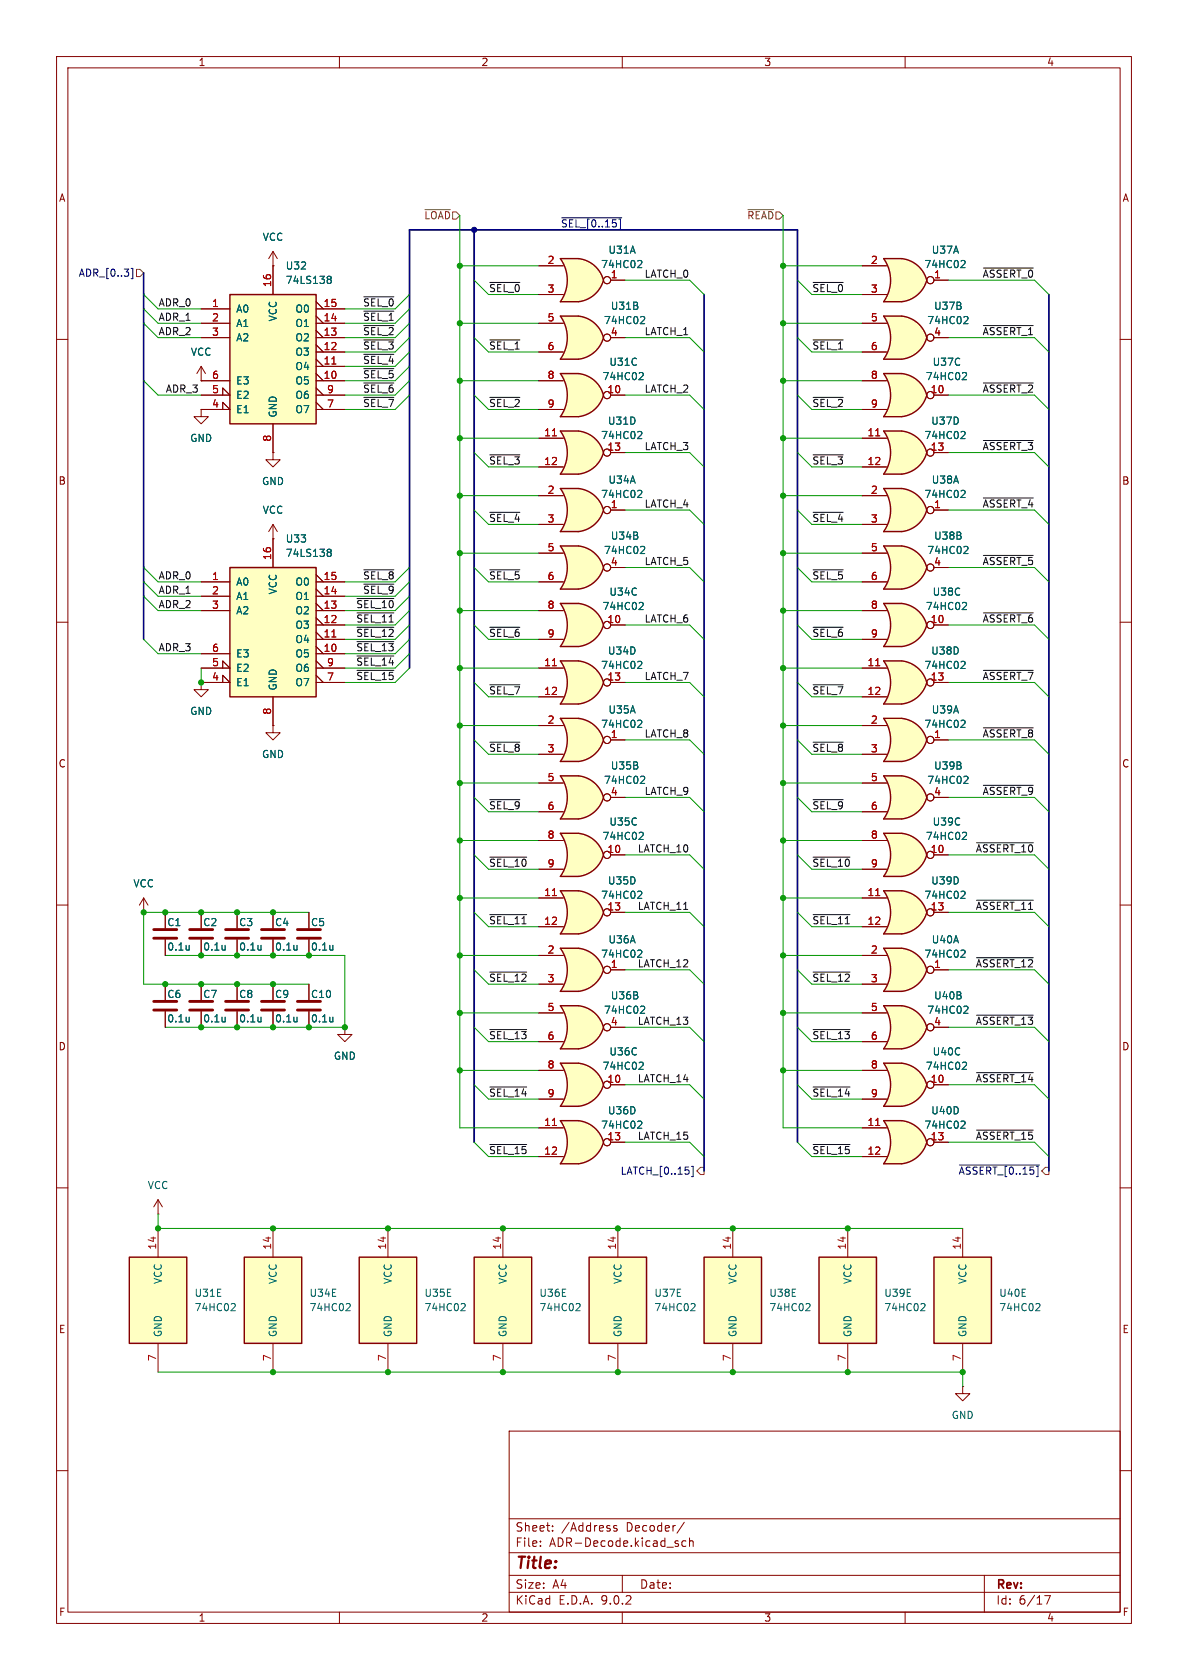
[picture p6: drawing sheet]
<svg xmlns="http://www.w3.org/2000/svg" width="210mm" height="297mm" viewBox="0 0 210 297" stroke-linecap="round" stroke-linejoin="round" font-family="sans-serif">
<defs><g id="words">
<text font-size="2.8" fill="#840000" x="91" y="277.9">Title:</text>
<g font-size="2.1" fill="#840000">
<text x="91" y="273.7">File:</text>
<text x="91" y="271">Sheet:</text>
<text x="97.1" y="273.7">ADR-Decode.kicad_sch</text>
<text x="99.2" y="271">/Address</text>
<text x="110.8" y="271">Decoder/</text>
<text x="91" y="281.1">Size:</text>
<text x="97.7" y="281.1">A4</text>
<text x="113" y="281.1">Date:</text>
<text x="176" y="281.3">Rev:</text>
<text x="91" y="283.9">KiCad</text>
<text x="98.7" y="283.9">E.D.A.</text>
<text x="106.3" y="283.9">9.0.2</text>
<text x="176" y="283.9">Id:</text>
<text x="180.1" y="283.9">6/17</text>
</g>
<g font-size="1.8" fill="#840000">
<text x="35" y="11.9">1</text>
<text x="85" y="11.9">2</text>
<text x="135" y="11.9">3</text>
<text x="185" y="11.9">4</text>
<text x="10.3" y="35.9">A</text>
<text x="198.4" y="35.9">A</text>
<text x="10.3" y="85.9">B</text>
<text x="198.3" y="85.9">B</text>
<text x="10.3" y="135.9">C</text>
<text x="198.3" y="135.9">C</text>
<text x="10.3" y="185.9">D</text>
<text x="198.3" y="185.9">D</text>
<text x="10.3" y="235.9">E</text>
<text x="198.3" y="235.9">E</text>
<text x="10.3" y="285.9">F</text>
<text x="35" y="286.9">1</text>
<text x="85" y="286.9">2</text>
<text x="135" y="286.9">3</text>
<text x="185" y="286.9">4</text>
<text x="198.4" y="285.9">F</text>
</g>
<g font-size="1.8" fill="#725600">
<text x="74.9" y="39">~{LOAD}</text>
<text x="132" y="39">~{READ}</text>
</g>
<g font-size="1.8" fill="#000084">
<text x="99.1" y="40.3">~{SEL_[0..15]}</text>
<text x="13.8" y="49.1">ADR_[0..3]</text>
<text x="109.6" y="207.9">LATCH_[0..15]</text>
<text x="169.4" y="207.9">~{ASSERT_[0..15]}</text>
</g>
<g font-size="1.8" fill="#006464">
<text x="46.3" y="42.8">VCC</text>
<text x="50.4" y="47.9">U32</text>
<text x="106.2" y="47.6">74HC02</text>
<text x="107.5" y="45.1">U31A</text>
<text x="163.3" y="47.6">74HC02</text>
<text x="164.6" y="45.1">U37A</text>
<text x="50.4" y="50.4">74LS138</text>
<text x="41.7" y="55.5">A0</text>
<text x="41.7" y="58">A1</text>
<text x="49.1" y="56.9" transform="rotate(-90 49.1 56.9)">VCC</text>
<text x="52.1" y="55.5">O0</text>
<text x="52.1" y="58">O1</text>
<text x="106.7" y="57.5">74HC02</text>
<text x="107.9" y="55">U31B</text>
<text x="163.8" y="57.5">74HC02</text>
<text x="165" y="55">U37B</text>
<text x="33.6" y="63.1">VCC</text>
<text x="41.7" y="60.6">A2</text>
<text x="52.1" y="60.6">O2</text>
<text x="52.1" y="63.1">O3</text>
<text x="52.1" y="65.6">O4</text>
<text x="107.6" y="64.9">U31C</text>
<text x="164.8" y="64.9">U37C</text>
<text x="41.7" y="68.2">E3</text>
<text x="41.7" y="70.7">E2</text>
<text x="52.1" y="68.2">O5</text>
<text x="52.1" y="70.7">O6</text>
<text x="106.4" y="67.4">74HC02</text>
<text x="163.6" y="67.4">74HC02</text>
<text x="41.7" y="73.3">E1</text>
<text x="49.1" y="73.9" transform="rotate(-90 49.1 73.9)">GND</text>
<text x="52.1" y="73.3">O7</text>
<text x="106.2" y="77.8">74HC02</text>
<text x="107.4" y="75.3">U31D</text>
<text x="163.3" y="77.8">74HC02</text>
<text x="164.5" y="75.3">U37D</text>
<text x="33.5" y="78.3">GND</text>
<text x="46.2" y="86">GND</text>
<text x="106.2" y="88.2">74HC02</text>
<text x="107.5" y="85.7">U34A</text>
<text x="163.3" y="88.2">74HC02</text>
<text x="164.6" y="85.7">U38A</text>
<text x="46.3" y="91">VCC</text>
<text x="107.9" y="95.6">U34B</text>
<text x="165" y="95.6">U38B</text>
<text x="50.4" y="96.1">U33</text>
<text x="50.4" y="98.7">74LS138</text>
<text x="106.7" y="98.1">74HC02</text>
<text x="163.8" y="98.1">74HC02</text>
<text x="41.7" y="103.7">A0</text>
<text x="41.7" y="106.3">A1</text>
<text x="49.1" y="105.2" transform="rotate(-90 49.1 105.2)">VCC</text>
<text x="52.1" y="103.7">O0</text>
<text x="52.1" y="106.3">O1</text>
<text x="107.6" y="105.5">U34C</text>
<text x="164.8" y="105.5">U38C</text>
<text x="41.7" y="108.8">A2</text>
<text x="52.1" y="108.8">O2</text>
<text x="52.1" y="111.4">O3</text>
<text x="52.1" y="113.9">O4</text>
<text x="106.4" y="108.1">74HC02</text>
<text x="163.6" y="108.1">74HC02</text>
<text x="41.7" y="116.4">E3</text>
<text x="41.7" y="119">E2</text>
<text x="52.1" y="116.4">O5</text>
<text x="52.1" y="119">O6</text>
<text x="106.2" y="118.5">74HC02</text>
<text x="107.4" y="115.9">U34D</text>
<text x="163.3" y="118.5">74HC02</text>
<text x="164.5" y="115.9">U38D</text>
<text x="41.7" y="121.5">E1</text>
<text x="49.1" y="122.2" transform="rotate(-90 49.1 122.2)">GND</text>
<text x="52.1" y="121.5">O7</text>
<text x="33.5" y="126.6">GND</text>
<text x="106.2" y="128.9">74HC02</text>
<text x="107.5" y="126.3">U35A</text>
<text x="163.3" y="128.9">74HC02</text>
<text x="164.6" y="126.3">U39A</text>
<text x="46.2" y="134.2">GND</text>
<text x="107.9" y="136.2">U35B</text>
<text x="165" y="136.2">U39B</text>
<text x="106.7" y="138.8">74HC02</text>
<text x="163.8" y="138.8">74HC02</text>
<text x="106.4" y="148.7">74HC02</text>
<text x="107.6" y="146.2">U35C</text>
<text x="163.6" y="148.7">74HC02</text>
<text x="164.8" y="146.2">U39C</text>
<text x="23.5" y="157.1">VCC</text>
<text x="106.2" y="159.1">74HC02</text>
<text x="107.4" y="156.6">U35D</text>
<text x="163.3" y="159.1">74HC02</text>
<text x="164.5" y="156.6">U39D</text>
<text x="29.5" y="163.9">C1</text>
<text x="35.8" y="163.9">C2</text>
<text x="42.2" y="163.9">C3</text>
<text x="48.5" y="163.9">C4</text>
<text x="54.9" y="163.9">C5</text>
<text x="107.5" y="167">U36A</text>
<text x="164.6" y="167">U40A</text>
<text x="29.5" y="168.2">0.1u</text>
<text x="35.8" y="168.2">0.1u</text>
<text x="42.2" y="168.2">0.1u</text>
<text x="48.5" y="168.2">0.1u</text>
<text x="54.9" y="168.2">0.1u</text>
<text x="106.2" y="169.5">74HC02</text>
<text x="112.6" y="171.1">LATCH_12</text>
<text x="163.3" y="169.5">74HC02</text>
<text x="29.5" y="176.6">C6</text>
<text x="35.8" y="176.6">C7</text>
<text x="42.2" y="176.6">C8</text>
<text x="48.5" y="176.6">C9</text>
<text x="54.9" y="176.6">C10</text>
<text x="106.7" y="179.4">74HC02</text>
<text x="107.9" y="176.9">U36B</text>
<text x="163.8" y="179.4">74HC02</text>
<text x="165" y="176.9">U40B</text>
<text x="29.5" y="180.9">0.1u</text>
<text x="35.8" y="180.9">0.1u</text>
<text x="42.2" y="180.9">0.1u</text>
<text x="48.5" y="180.9">0.1u</text>
<text x="54.9" y="180.9">0.1u</text>
<text x="58.9" y="187.6">GND</text>
<text x="106.4" y="189.3">74HC02</text>
<text x="107.6" y="186.8">U36C</text>
<text x="163.6" y="189.3">74HC02</text>
<text x="164.8" y="186.8">U40C</text>
<text x="107.4" y="197.2">U36D</text>
<text x="164.5" y="197.2">U40D</text>
<text x="106.2" y="199.7">74HC02</text>
<text x="163.3" y="199.7">74HC02</text>
<text x="26" y="210.4">VCC</text>
<text x="28.8" y="227.1" transform="rotate(-90 28.8 227.1)">VCC</text>
<text x="49.1" y="227.1" transform="rotate(-90 49.1 227.1)">VCC</text>
<text x="69.4" y="227.1" transform="rotate(-90 69.4 227.1)">VCC</text>
<text x="89.8" y="227.1" transform="rotate(-90 89.8 227.1)">VCC</text>
<text x="110.1" y="227.1" transform="rotate(-90 110.1 227.1)">VCC</text>
<text x="130.4" y="227.1" transform="rotate(-90 130.4 227.1)">VCC</text>
<text x="150.7" y="227.1" transform="rotate(-90 150.7 227.1)">VCC</text>
<text x="171" y="227.1" transform="rotate(-90 171 227.1)">VCC</text>
<text x="34.3" y="229.5">U31E</text>
<text x="34.3" y="232">74HC02</text>
<text x="54.6" y="229.5">U34E</text>
<text x="54.6" y="232">74HC02</text>
<text x="74.9" y="229.5">U35E</text>
<text x="74.9" y="232">74HC02</text>
<text x="95.3" y="229.5">U36E</text>
<text x="95.3" y="232">74HC02</text>
<text x="115.6" y="229.5">U37E</text>
<text x="115.6" y="232">74HC02</text>
<text x="135.9" y="229.5">U38E</text>
<text x="135.9" y="232">74HC02</text>
<text x="156.2" y="229.5">U39E</text>
<text x="156.2" y="232">74HC02</text>
<text x="176.5" y="229.5">U40E</text>
<text x="176.5" y="232">74HC02</text>
<text x="28.8" y="236.5" transform="rotate(-90 28.8 236.5)">GND</text>
<text x="49.1" y="236.5" transform="rotate(-90 49.1 236.5)">GND</text>
<text x="69.4" y="236.5" transform="rotate(-90 69.4 236.5)">GND</text>
<text x="89.8" y="236.5" transform="rotate(-90 89.8 236.5)">GND</text>
<text x="110.1" y="236.5" transform="rotate(-90 110.1 236.5)">GND</text>
<text x="130.4" y="236.5" transform="rotate(-90 130.4 236.5)">GND</text>
<text x="150.7" y="236.5" transform="rotate(-90 150.7 236.5)">GND</text>
<text x="171" y="236.5" transform="rotate(-90 171 236.5)">GND</text>
<text x="168.1" y="251.1">GND</text>
</g>
<g font-size="1.8" fill="#a90000">
<text x="96.7" y="46.7">2</text>
<text x="153.9" y="46.7">2</text>
<text x="48" y="50.8" transform="rotate(-90 48 50.8)">16</text>
<text x="96.7" y="51.8">3</text>
<text x="107.9" y="49.3">1</text>
<text x="153.9" y="51.8">3</text>
<text x="165" y="49.3">1</text>
<text x="37.4" y="54.4">1</text>
<text x="37.4" y="56.9">2</text>
<text x="37.4" y="59.4">3</text>
<text x="57.1" y="54.4">15</text>
<text x="57.1" y="56.9">14</text>
<text x="57.1" y="59.4">13</text>
<text x="96.7" y="56.9">5</text>
<text x="107.9" y="59.4">4</text>
<text x="153.9" y="56.9">5</text>
<text x="165" y="59.4">4</text>
<text x="57.1" y="62">12</text>
<text x="57.1" y="64.5">11</text>
<text x="96.7" y="62">6</text>
<text x="153.9" y="62">6</text>
<text x="37.4" y="67.1">6</text>
<text x="37.4" y="69.6">5</text>
<text x="57.1" y="67.1">10</text>
<text x="57.7" y="69.6">9</text>
<text x="96.7" y="67.1">8</text>
<text x="107.3" y="69.6">10</text>
<text x="153.9" y="67.1">8</text>
<text x="164.4" y="69.6">10</text>
<text x="37.4" y="72.1">4</text>
<text x="57.7" y="72.1">7</text>
<text x="96.1" y="77.2">11</text>
<text x="96.7" y="72.1">9</text>
<text x="153.2" y="77.2">11</text>
<text x="153.9" y="72.1">9</text>
<text x="48" y="78.2" transform="rotate(-90 48 78.2)">8</text>
<text x="96.1" y="82.3">12</text>
<text x="107.3" y="79.8">13</text>
<text x="153.2" y="82.3">12</text>
<text x="164.4" y="79.8">13</text>
<text x="96.7" y="87.4">2</text>
<text x="107.9" y="89.9">1</text>
<text x="153.9" y="87.4">2</text>
<text x="165" y="89.9">1</text>
<text x="96.7" y="92.5">3</text>
<text x="153.9" y="92.5">3</text>
<text x="48" y="99.1" transform="rotate(-90 48 99.1)">16</text>
<text x="96.7" y="97.5">5</text>
<text x="107.9" y="100.1">4</text>
<text x="153.9" y="97.5">5</text>
<text x="165" y="100.1">4</text>
<text x="37.4" y="102.6">1</text>
<text x="37.4" y="105.2">2</text>
<text x="37.4" y="107.7">3</text>
<text x="57.1" y="102.6">15</text>
<text x="57.1" y="105.2">14</text>
<text x="57.1" y="107.7">13</text>
<text x="96.7" y="107.7">8</text>
<text x="96.7" y="102.6">6</text>
<text x="153.9" y="107.7">8</text>
<text x="153.9" y="102.6">6</text>
<text x="57.1" y="110.2">12</text>
<text x="57.1" y="112.8">11</text>
<text x="96.7" y="112.8">9</text>
<text x="107.3" y="110.2">10</text>
<text x="153.9" y="112.8">9</text>
<text x="164.4" y="110.2">10</text>
<text x="37.4" y="115.3">6</text>
<text x="37.4" y="117.9">5</text>
<text x="57.1" y="115.3">10</text>
<text x="57.7" y="117.9">9</text>
<text x="96.1" y="117.9">11</text>
<text x="153.2" y="117.9">11</text>
<text x="37.4" y="120.4">4</text>
<text x="57.7" y="120.4">7</text>
<text x="96.1" y="122.9">12</text>
<text x="107.3" y="120.4">13</text>
<text x="153.2" y="122.9">12</text>
<text x="164.4" y="120.4">13</text>
<text x="48" y="126.4" transform="rotate(-90 48 126.4)">8</text>
<text x="96.7" y="128">2</text>
<text x="107.9" y="130.6">1</text>
<text x="153.9" y="128">2</text>
<text x="165" y="130.6">1</text>
<text x="96.7" y="133.1">3</text>
<text x="153.9" y="133.1">3</text>
<text x="96.7" y="138.2">5</text>
<text x="96.7" y="143.3">6</text>
<text x="107.9" y="140.7">4</text>
<text x="153.9" y="138.2">5</text>
<text x="153.9" y="143.3">6</text>
<text x="165" y="140.7">4</text>
<text x="96.7" y="148.3">8</text>
<text x="153.9" y="148.3">8</text>
<text x="96.7" y="153.4">9</text>
<text x="107.3" y="150.9">10</text>
<text x="153.9" y="153.4">9</text>
<text x="164.4" y="150.9">10</text>
<text x="96.1" y="158.5">11</text>
<text x="107.3" y="161">13</text>
<text x="153.2" y="158.5">11</text>
<text x="164.4" y="161">13</text>
<text x="96.1" y="163.6">12</text>
<text x="153.2" y="163.6">12</text>
<text x="96.7" y="168.7">2</text>
<text x="96.7" y="173.7">3</text>
<text x="107.9" y="171.2">1</text>
<text x="153.9" y="168.7">2</text>
<text x="153.9" y="173.7">3</text>
<text x="165" y="171.2">1</text>
<text x="96.7" y="178.8">5</text>
<text x="153.9" y="178.8">5</text>
<text x="96.7" y="183.9">6</text>
<text x="107.9" y="181.4">4</text>
<text x="153.9" y="183.9">6</text>
<text x="165" y="181.4">4</text>
<text x="96.7" y="189">8</text>
<text x="107.3" y="191.5">10</text>
<text x="153.9" y="189">8</text>
<text x="164.4" y="191.5">10</text>
<text x="96.7" y="194.1">9</text>
<text x="153.9" y="194.1">9</text>
<text x="96.1" y="199.1">11</text>
<text x="107.3" y="201.7">13</text>
<text x="153.2" y="199.1">11</text>
<text x="164.4" y="201.7">13</text>
<text x="96.1" y="204.2">12</text>
<text x="153.2" y="204.2">12</text>
<text x="27.7" y="221" transform="rotate(-90 27.7 221)">14</text>
<text x="48" y="221" transform="rotate(-90 48 221)">14</text>
<text x="68.3" y="221" transform="rotate(-90 68.3 221)">14</text>
<text x="88.6" y="221" transform="rotate(-90 88.6 221)">14</text>
<text x="109" y="221" transform="rotate(-90 109 221)">14</text>
<text x="129.3" y="221" transform="rotate(-90 129.3 221)">14</text>
<text x="149.6" y="221" transform="rotate(-90 149.6 221)">14</text>
<text x="169.9" y="221" transform="rotate(-90 169.9 221)">14</text>
<text x="27.7" y="240.7" transform="rotate(-90 27.7 240.7)">7</text>
<text x="48" y="240.7" transform="rotate(-90 48 240.7)">7</text>
<text x="68.3" y="240.7" transform="rotate(-90 68.3 240.7)">7</text>
<text x="88.6" y="240.7" transform="rotate(-90 88.6 240.7)">7</text>
<text x="109" y="240.7" transform="rotate(-90 109 240.7)">7</text>
<text x="129.3" y="240.7" transform="rotate(-90 129.3 240.7)">7</text>
<text x="149.6" y="240.7" transform="rotate(-90 149.6 240.7)">7</text>
<text x="169.9" y="240.7" transform="rotate(-90 169.9 240.7)">7</text>
</g>
<g font-size="1.8" fill="#0f0f0f">
<text x="86.4" y="51.7">~{SEL_0}</text>
<text x="113.9" y="49.2">LATCH_0</text>
<text x="143.5" y="51.7">~{SEL_0}</text>
<text x="173.6" y="49.2">~{ASSERT_0}</text>
<text x="27.9" y="56.8">ADR_1</text>
<text x="27.9" y="54.3">ADR_0</text>
<text x="27.9" y="59.3">ADR_2</text>
<text x="64.1" y="56.8">~{SEL_1}</text>
<text x="64.1" y="54.3">~{SEL_0}</text>
<text x="64.1" y="59.3">~{SEL_2}</text>
<text x="113.9" y="59.3">LATCH_1</text>
<text x="173.6" y="59.3">~{ASSERT_1}</text>
<text x="64.1" y="64.4">~{SEL_4}</text>
<text x="64.1" y="61.9">~{SEL_3}</text>
<text x="86.4" y="61.9">~{SEL_1}</text>
<text x="143.5" y="61.9">~{SEL_1}</text>
<text x="29.2" y="69.5">ADR_3</text>
<text x="64.1" y="69.5">~{SEL_6}</text>
<text x="64.1" y="67">~{SEL_5}</text>
<text x="113.9" y="69.5">LATCH_2</text>
<text x="173.6" y="69.5">~{ASSERT_2}</text>
<text x="64.1" y="72">~{SEL_7}</text>
<text x="86.4" y="72">~{SEL_2}</text>
<text x="143.5" y="72">~{SEL_2}</text>
<text x="86.4" y="82.2">~{SEL_3}</text>
<text x="113.9" y="79.7">LATCH_3</text>
<text x="143.5" y="82.2">~{SEL_3}</text>
<text x="173.6" y="79.7">~{ASSERT_3}</text>
<text x="113.9" y="89.8">LATCH_4</text>
<text x="173.6" y="89.8">~{ASSERT_4}</text>
<text x="86.4" y="92.4">~{SEL_4}</text>
<text x="143.5" y="92.4">~{SEL_4}</text>
<text x="113.9" y="100">LATCH_5</text>
<text x="173.6" y="100">~{ASSERT_5}</text>
<text x="27.9" y="107.6">ADR_2</text>
<text x="27.9" y="102.5">ADR_0</text>
<text x="27.9" y="105.1">ADR_1</text>
<text x="62.9" y="107.6">~{SEL_10}</text>
<text x="64.1" y="102.5">~{SEL_8}</text>
<text x="64.1" y="105.1">~{SEL_9}</text>
<text x="86.4" y="102.5">~{SEL_5}</text>
<text x="143.5" y="102.5">~{SEL_5}</text>
<text x="62.9" y="112.7">~{SEL_12}</text>
<text x="62.9" y="110.1">~{SEL_11}</text>
<text x="86.4" y="112.7">~{SEL_6}</text>
<text x="113.9" y="110.1">LATCH_6</text>
<text x="143.5" y="112.7">~{SEL_6}</text>
<text x="173.6" y="110.1">~{ASSERT_6}</text>
<text x="27.9" y="115.2">ADR_3</text>
<text x="62.9" y="115.2">~{SEL_13}</text>
<text x="62.9" y="117.8">~{SEL_14}</text>
<text x="62.9" y="120.3">~{SEL_15}</text>
<text x="86.4" y="122.8">~{SEL_7}</text>
<text x="113.9" y="120.3">LATCH_7</text>
<text x="143.5" y="122.8">~{SEL_7}</text>
<text x="173.6" y="120.3">~{ASSERT_7}</text>
<text x="113.9" y="130.5">LATCH_8</text>
<text x="173.6" y="130.5">~{ASSERT_8}</text>
<text x="86.4" y="133">~{SEL_8}</text>
<text x="143.5" y="133">~{SEL_8}</text>
<text x="86.4" y="143.2">~{SEL_9}</text>
<text x="113.9" y="140.6">LATCH_9</text>
<text x="143.5" y="143.2">~{SEL_9}</text>
<text x="173.6" y="140.6">~{ASSERT_9}</text>
<text x="86.4" y="153.3">~{SEL_10}</text>
<text x="112.6" y="150.8">LATCH_10</text>
<text x="143.5" y="153.3">~{SEL_10}</text>
<text x="172.4" y="150.8">~{ASSERT_10}</text>
<text x="112.6" y="160.9">LATCH_11</text>
<text x="172.4" y="160.9">~{ASSERT_11}</text>
<text x="86.4" y="163.5">~{SEL_11} 12</text>
<text x="143.5" y="163.5">~{SEL_11} 12</text>
<text x="86.4" y="173.6">~{SEL_12}</text>
<text x="143.5" y="173.6">~{SEL_12}</text>
<text x="172.4" y="171.1">~{ASSERT_12}</text>
<text x="86.4" y="183.8">~{SEL_13}</text>
<text x="112.6" y="181.3">LATCH_13</text>
<text x="143.5" y="183.8">~{SEL_13}</text>
<text x="172.4" y="181.3">~{ASSERT_13}</text>
<text x="112.6" y="191.4">LATCH_14</text>
<text x="172.4" y="191.4">~{ASSERT_14}</text>
<text x="86.4" y="194">~{SEL_14}</text>
<text x="143.5" y="194">~{SEL_14}</text>
<text x="112.6" y="201.6">LATCH_15</text>
<text x="172.4" y="201.6">~{ASSERT_15}</text>
<text x="86.4" y="204.1">~{SEL_15} 12</text>
<text x="143.5" y="204.1">~{SEL_15} 12</text>
</g>
</g></defs>
<g fill="none" stroke="#840000" stroke-width=".18">
<path d="M10 10h190v277h-190zM12 12h186v273h-186zM60 10v2M110 10v2M160 10v2M10 60h2M198 60h2M10 110h2M198 110h2M10 160h2M198 160h2M10 210h2"/>
<path d="M198 210h2M90 253h108v32h-108zM10 260h2M90 278.5h108M90 274.5h108M90 268.5h108M95.5 273.2v.2M95.5 272.5v.1M97.7 270.5v.2M97.7 269.8v.1M109 269.8l-.3-.1-.2 .2v.2l.5 .2v.3h-.5M110 278.5v3"/>
<path d="M119.7 272.9l.3 .2-.3 .3M119.7 272.4l.2 .1M121 269.1l-1.3 1.9M121.3 272.5l-.5-.1-.3 .3v.4l.2 .2h.6M121.9 272.5l.2-.1 .4 .1v.9M121.9 271.9v1.5M174 278.5v6.5M198 260h2M60 285v2M90 281.5h108M110 285v2M160 285v2"/>
<path d="M184.7 282.1h1l-.7 1.5"/>
</g>
<path d="M156.2 76.2h3.2M156.2 83.8h3.2" fill="none" stroke="#ffffc2" stroke-width=".18"/>
<g fill="#ffffc2" stroke="#ffffc2" stroke-width=".18">
<path d="M158.8 78.7l5 1.3a5.2 5.2 0 0 1-4.4 3.8z"/>
<path d="M159.4 76.2a5.1 5.1 0 0 1 4.4 3.8l-4.9 1.3z"/>
</g>
<path d="M156.2 76.2h3.2v7.6h-3.2a6.7 6.7 0 0 0 0-7.6z" fill="#ffffc2"/>
<path d="M156.2 76.2h3.2a5.1 5.1 0 0 1 4.4 3.8 5.2 5.2 0 0 1-4.4 3.8h-3.2a6.6 6.6 0 0 0 0-7.6z" fill="none" stroke="#840000" stroke-width=".25"/>
<g fill="none" stroke="#840000" stroke-width=".18">
<path d="M152.4 77.5h4.3M152.4 82.6h4.3M165.1 80h2.5"/>
<circle cx="164.5" cy="80" r=".63"/>
</g>
<path d="M154.8 77.1h.7" fill="none" stroke="#a90000" stroke-width=".18"/>
<path d="M170.1 76.3h.4l.1 .3-.8 .9h.8" fill="none" stroke="#006464" stroke-width=".18"/>
<path d="M156.2 188h3.2M156.2 195.6h3.2" fill="none" stroke="#ffffc2" stroke-width=".18"/>
<g fill="#ffffc2" stroke="#ffffc2" stroke-width=".18">
<path d="M158.8 190.4l5 1.4a5.2 5.2 0 0 1-4.4 3.8z"/>
<path d="M159.4 188a5.1 5.1 0 0 1 4.4 3.8l-4.9 1.3z"/>
</g>
<path d="M156.2 188h3.2v7.6h-3.2a6.7 6.7 0 0 0 0-7.6z" fill="#ffffc2"/>
<path d="M156.2 188h3.2a5.1 5.1 0 0 1 4.4 3.8 5.2 5.2 0 0 1-4.4 3.8h-3.2a6.6 6.6 0 0 0 0-7.6z" fill="none" stroke="#840000" stroke-width=".25"/>
<g fill="none" stroke="#840000" stroke-width=".18">
<path d="M152.4 189.2h4.3M152.4 194.3h4.3M165.1 191.8h2.5"/>
<circle cx="164.5" cy="191.8" r=".63"/>
</g>
<path d="M170.3 187.8h.4l.2 .3-.8 .9h.8" fill="none" stroke="#006464" stroke-width=".18"/>
<path d="M99.1 188h3.1M99.1 195.6h3.1" fill="none" stroke="#ffffc2" stroke-width=".18"/>
<g fill="#ffffc2" stroke="#ffffc2" stroke-width=".18">
<path d="M101.7 190.4l5 1.4a5.2 5.2 0 0 1-4.4 3.8z"/>
<path d="M102.3 188a5.1 5.1 0 0 1 4.4 3.8l-5 1.3z"/>
</g>
<path d="M99.1 188h3.1v7.6h-3.1a6.7 6.7 0 0 0 0-7.6z" fill="#ffffc2"/>
<path d="M102.2 188h-3.1a6.6 6.6 0 0 1 0 7.6h3.1M102.3 188a5.2 5.2 0 0 1 4.4 3.8 5.2 5.2 0 0 1-4.4 3.8" fill="none" stroke="#840000" stroke-width=".25"/>
<g fill="none" stroke="#840000" stroke-width=".18">
<path d="M95.2 189.2h4.4M95.2 194.3h4.4M107.9 191.8h2.6"/>
<circle cx="107.3" cy="191.8" r=".63"/>
</g>
<path d="M113.2 187.8h.4l.1 .3-.8 .9h.8" fill="none" stroke="#006464" stroke-width=".18"/>
<path d="M99.1 106.7h3.1M99.1 114.3h3.1" fill="none" stroke="#ffffc2" stroke-width=".18"/>
<g fill="#ffffc2" stroke="#ffffc2" stroke-width=".18">
<path d="M101.7 109.1l5 1.4a5.2 5.2 0 0 1-4.4 3.8z"/>
<path d="M102.3 106.7a5.1 5.1 0 0 1 4.4 3.8l-5 1.3z"/>
</g>
<path d="M99.1 106.7h3.1v7.6h-3.1a6.7 6.7 0 0 0 0-7.6z" fill="#ffffc2"/>
<path d="M102.2 106.7h-3.1a6.6 6.6 0 0 1 0 7.6h3.1M102.3 106.7a5.2 5.2 0 0 1 4.4 3.8 5.2 5.2 0 0 1-4.4 3.8" fill="none" stroke="#840000" stroke-width=".25"/>
<g fill="none" stroke="#840000" stroke-width=".18">
<path d="M95.2 108h4.4M95.2 113h4.4M107.9 110.5h2.6"/>
<circle cx="107.3" cy="110.5" r=".63"/>
</g>
<path d="M113.2 106.5l.4 .1 .1 .3-.8 .9h.8" fill="none" stroke="#006464" stroke-width=".18"/>
<path d="M99.1 116.8h3.1M99.1 124.5h3.1" fill="none" stroke="#ffffc2" stroke-width=".18"/>
<g fill="#ffffc2" stroke="#ffffc2" stroke-width=".18">
<path d="M101.7 119.3l5 1.4a5.2 5.2 0 0 1-4.4 3.8z"/>
<path d="M102.3 116.8a5.1 5.1 0 0 1 4.4 3.9l-5 1.2z"/>
</g>
<path d="M99.1 116.8h3.1v7.7h-3.1a6.7 6.7 0 0 0 0-7.7z" fill="#ffffc2"/>
<path d="M102.2 116.8h-3.1a6.6 6.6 0 0 1 0 7.7h3.1M102.3 116.8a5.2 5.2 0 0 1 4.4 3.9 5.2 5.2 0 0 1-4.4 3.8" fill="none" stroke="#840000" stroke-width=".25"/>
<g fill="none" stroke="#840000" stroke-width=".18">
<path d="M95.2 118.1h4.4M95.2 123.2h4.4M107.9 120.7h2.6M170.2 245.1v1.3h1.2l-1.2 1.2-1.3-1.2h1.3M170.2 245.1h.1"/>
<circle cx="107.3" cy="120.6" r=".63"/>
</g>
<path d="M97.7 117.7h.7" fill="none" stroke="#a90000" stroke-width=".18"/>
<path d="M112.9 116.9l.4 .1 .2 .3-.8 .9h.8" fill="none" stroke="#006464" stroke-width=".18"/>
<path d="M99.1 127h3.1M99.1 134.6h3.1" fill="none" stroke="#ffffc2" stroke-width=".18"/>
<g fill="#ffffc2" stroke="#ffffc2" stroke-width=".18">
<path d="M101.7 129.5l5 1.3a5.2 5.2 0 0 1-4.4 3.8z"/>
<path d="M102.3 127a5.1 5.1 0 0 1 4.4 3.8l-5 1.3z"/>
</g>
<path d="M99.1 127h3.1v7.6h-3.1a6.7 6.7 0 0 0 0-7.6z" fill="#ffffc2"/>
<path d="M102.2 127h-3.1a6.6 6.6 0 0 1 0 7.6h3.1M102.3 127a5.2 5.2 0 0 1 4.4 3.8 5.2 5.2 0 0 1-4.4 3.8" fill="none" stroke="#840000" stroke-width=".25"/>
<g fill="none" stroke="#840000" stroke-width=".18">
<path d="M95.2 128.3h4.4M95.2 133.4h4.4M107.9 130.8h2.6"/>
<circle cx="107.3" cy="130.8" r=".63"/>
</g>
<path d="M112.9 127.3l.4 .1 .2 .3-.8 .9h.8" fill="none" stroke="#006464" stroke-width=".18"/>
<path d="M144.8 222.2h10.1v15.3h-10.1z" fill="#ffffc2"/>
<path d="M144.8 222.2h10.1v15.3h-10.1z" fill="none" stroke="#840000" stroke-width=".25"/>
<path d="M149.9 217.2v5M149.9 237.5v5.1" fill="none" stroke="#840000" stroke-width=".18"/>
<path d="M163 230.4l.4 .1 .1 .3-.8 .9h.8" fill="none" stroke="#006464" stroke-width=".18"/>
<path d="M165.1 222.2h10.2v15.3h-10.2z" fill="#ffffc2"/>
<path d="M165.1 222.2h10.2v15.3h-10.2z" fill="none" stroke="#840000" stroke-width=".25"/>
<path d="M170.2 217.2v5M170.2 237.5v5.1" fill="none" stroke="#840000" stroke-width=".18"/>
<path d="M183.3 230.4l.4 .1 .1 .3-.7 .9h.7" fill="none" stroke="#006464" stroke-width=".18"/>
<path d="M99.1 198.1h3.1M99.1 205.7h3.1" fill="none" stroke="#ffffc2" stroke-width=".18"/>
<g fill="#ffffc2" stroke="#ffffc2" stroke-width=".18">
<path d="M101.7 200.6l5 1.3a5.2 5.2 0 0 1-4.4 3.8z"/>
<path d="M102.3 198.1a5.1 5.1 0 0 1 4.4 3.8l-5 1.3z"/>
</g>
<path d="M99.1 198.1h3.1v7.6h-3.1a6.7 6.7 0 0 0 0-7.6z" fill="#ffffc2"/>
<path d="M102.2 198.1h-3.1a6.6 6.6 0 0 1 0 7.6h3.1M102.3 198.1a5.2 5.2 0 0 1 4.4 3.8 5.2 5.2 0 0 1-4.4 3.8" fill="none" stroke="#840000" stroke-width=".25"/>
<g fill="none" stroke="#840000" stroke-width=".18">
<path d="M95.2 199.4h4.4M95.2 204.5h4.4M107.9 201.9h2.6"/>
<circle cx="107.3" cy="201.9" r=".63"/>
</g>
<path d="M97.7 199h.7" fill="none" stroke="#a90000" stroke-width=".18"/>
<path d="M112.9 198.2l.4 .1 .2 .3-.8 .9h.8" fill="none" stroke="#006464" stroke-width=".18"/>
<path d="M156.2 198.1h3.2M156.2 205.7h3.2" fill="none" stroke="#ffffc2" stroke-width=".18"/>
<g fill="#ffffc2" stroke="#ffffc2" stroke-width=".18">
<path d="M158.8 200.6l5 1.3a5.2 5.2 0 0 1-4.4 3.8z"/>
<path d="M159.4 198.1a5.1 5.1 0 0 1 4.4 3.8l-4.9 1.3z"/>
</g>
<path d="M156.2 198.1h3.2v7.6h-3.2a6.7 6.7 0 0 0 0-7.6z" fill="#ffffc2"/>
<path d="M159.4 205.7h-3.2a6.6 6.6 0 0 0 0-7.6h3.2a5.1 5.1 0 0 1 4.4 3.8 5.2 5.2 0 0 1-4.4 3.8" fill="none" stroke="#840000" stroke-width=".25"/>
<g fill="none" stroke="#840000" stroke-width=".18">
<path d="M152.4 199.4h4.3M152.4 204.5h4.3M165.1 201.9h2.5"/>
<circle cx="164.5" cy="201.9" r=".63"/>
</g>
<path d="M154.8 199h.7" fill="none" stroke="#a90000" stroke-width=".18"/>
<path d="M170.1 198.2l.4 .1 .1 .3-.8 .9h.8" fill="none" stroke="#006464" stroke-width=".18"/>
<path d="M156.2 66h3.2M156.2 73.7h3.2" fill="none" stroke="#ffffc2" stroke-width=".18"/>
<g fill="#ffffc2" stroke="#ffffc2" stroke-width=".18">
<path d="M158.8 68.5l5 1.4a5.2 5.2 0 0 1-4.4 3.8z"/>
<path d="M159.4 66a5.1 5.1 0 0 1 4.4 3.9l-4.9 1.2z"/>
</g>
<path d="M156.2 66h3.2v7.7h-3.2a6.7 6.7 0 0 0 0-7.7z" fill="#ffffc2"/>
<path d="M156.2 66h3.2a5.1 5.1 0 0 1 4.4 3.9 5.2 5.2 0 0 1-4.4 3.8h-3.2a6.6 6.6 0 0 0 0-7.7z" fill="none" stroke="#840000" stroke-width=".25"/>
<g fill="none" stroke="#840000" stroke-width=".18">
<path d="M152.4 67.3h4.3M152.4 72.4h4.3M165.1 69.9h2.5"/>
<circle cx="164.5" cy="69.8" r=".63"/>
</g>
<path d="M170.3 65.9h.4l.2 .3-.8 .9h.8" fill="none" stroke="#006464" stroke-width=".18"/>
<path d="M156.2 86.4h3.2M156.2 94h3.2" fill="none" stroke="#ffffc2" stroke-width=".18"/>
<g fill="#ffffc2" stroke="#ffffc2" stroke-width=".18">
<path d="M158.8 88.8l5 1.4a5.2 5.2 0 0 1-4.4 3.8z"/>
<path d="M159.4 86.4a5.1 5.1 0 0 1 4.4 3.8l-4.9 1.3z"/>
</g>
<path d="M156.2 86.4h3.2v7.6h-3.2a6.7 6.7 0 0 0 0-7.6z" fill="#ffffc2"/>
<path d="M156.2 86.4h3.2a5.1 5.1 0 0 1 4.4 3.8 5.2 5.2 0 0 1-4.4 3.8h-3.2a6.6 6.6 0 0 0 0-7.6z" fill="none" stroke="#840000" stroke-width=".25"/>
<g fill="none" stroke="#840000" stroke-width=".18">
<path d="M152.4 87.6h4.3M152.4 92.7h4.3M165.1 90.2h2.5M48.3 174v2.8M48.3 178.8v2.8M54.6 174v2.8M54.6 178.8v2.8"/>
<circle cx="164.5" cy="90.2" r=".63"/>
</g>
<path d="M170.1 86.7h.4l.1 .3-.8 1h.8M52.5 179.8v.9M58.8 179.8v.9M52.5 180.5l-.1 .1M58.8 180.5v.1" fill="none" stroke="#006464" stroke-width=".18"/>
<path d="M46.2 177h4.1M46.2 178.6h4.1M52.6 177h4M52.6 178.6h4" fill="none" stroke="#840000" stroke-width=".51"/>
<path d="M156.2 55.9h3.2M156.2 63.5h3.2" fill="none" stroke="#ffffc2" stroke-width=".18"/>
<g fill="#ffffc2" stroke="#ffffc2" stroke-width=".18">
<path d="M158.8 58.3l5 1.4a5.2 5.2 0 0 1-4.4 3.8z"/>
<path d="M159.4 55.9a5.1 5.1 0 0 1 4.4 3.8l-4.9 1.3z"/>
</g>
<path d="M156.2 55.9h3.2v7.6h-3.2a6.7 6.7 0 0 0 0-7.6z" fill="#ffffc2"/>
<path d="M156.2 55.9h3.2a5.1 5.1 0 0 1 4.4 3.8 5.2 5.2 0 0 1-4.4 3.8h-3.2a6.6 6.6 0 0 0 0-7.6z" fill="none" stroke="#840000" stroke-width=".25"/>
<g fill="none" stroke="#840000" stroke-width=".18">
<path d="M152.4 57.2h4.3M165.1 59.7h2.5M152.4 62.2h4.3"/>
<circle cx="164.5" cy="59.7" r=".63"/>
</g>
<path d="M170.6 56h.4l.1 .3-.8 .9h.8" fill="none" stroke="#006464" stroke-width=".18"/>
<path d="M156.2 45.7h3.2M156.2 53.3h3.2" fill="none" stroke="#ffffc2" stroke-width=".18"/>
<g fill="#ffffc2" stroke="#ffffc2" stroke-width=".18">
<path d="M158.8 48.2l5 1.3a5.2 5.2 0 0 1-4.4 3.8z"/>
<path d="M159.4 45.7a5.1 5.1 0 0 1 4.4 3.8l-4.9 1.3z"/>
</g>
<path d="M156.2 45.7h3.2v7.6h-3.2a6.7 6.7 0 0 0 0-7.6z" fill="#ffffc2"/>
<path d="M156.2 45.7h3.2a5.1 5.1 0 0 1 4.4 3.8 5.2 5.2 0 0 1-4.4 3.8h-3.2a6.6 6.6 0 0 0 0-7.6z" fill="none" stroke="#840000" stroke-width=".25"/>
<g fill="none" stroke="#840000" stroke-width=".18">
<path d="M152.4 47h4.3M152.4 52.1h4.3M165.1 49.5h2.5M48.3 80v1.3h1.2l-1.2 1.3-1.3-1.3h1.3M48.3 80h.1M48.3 161.3v2.8M48.3 166.1v2.8M54.6 161.3v2.8M54.6 166.1v2.8"/>
<circle cx="164.5" cy="49.5" r=".63"/>
</g>
<path d="M170.1 46l.4 .1 .1 .3-.8 .9h.8M52.5 167.1v.9M52.5 167.8l-.1 .1M58.8 167.1v.9M58.8 167.8v.1" fill="none" stroke="#006464" stroke-width=".18"/>
<path d="M46.2 164.3h4.1M46.2 165.9h4.1M52.6 164.3h4M52.6 165.9h4" fill="none" stroke="#840000" stroke-width=".51"/>
<path d="M43.2 222.2h10.1v15.3h-10.1z" fill="#ffffc2"/>
<path d="M43.2 222.2h10.1v15.3h-10.1z" fill="none" stroke="#840000" stroke-width=".25"/>
<path d="M48.3 217.2v5M48.3 237.5v5.1" fill="none" stroke="#840000" stroke-width=".18"/>
<path d="M61.4 230.4l.4 .1 .1 .3-.8 .9h.8" fill="none" stroke="#006464" stroke-width=".18"/>
<path d="M104.1 222.2h10.2v15.3h-10.2z" fill="#ffffc2"/>
<path d="M104.1 222.2h10.2v15.3h-10.2z" fill="none" stroke="#840000" stroke-width=".25"/>
<path d="M109.2 217.2v5M109.2 237.5v5.1" fill="none" stroke="#840000" stroke-width=".18"/>
<path d="M122.3 230.4l.5 .1 .1 .3-.8 .9h.8" fill="none" stroke="#006464" stroke-width=".18"/>
<path d="M83.8 222.2h10.2v15.3h-10.2z" fill="#ffffc2"/>
<path d="M83.8 222.2h10.2v15.3h-10.2z" fill="none" stroke="#840000" stroke-width=".25"/>
<path d="M48.3 47h.1M48.3 44.5l-.8 1.2M48.3 44.5l.7 1.2M48.3 44.5v2.5M88.9 217.2v5M88.9 237.5v5.1" fill="none" stroke="#840000" stroke-width=".18"/>
<path d="M102 230.4l.4 .1 .2 .3-.8 .9h.8" fill="none" stroke="#006464" stroke-width=".18"/>
<path d="M63.5 222.2h10.2v15.3h-10.2z" fill="#ffffc2"/>
<path d="M63.5 222.2h10.2v15.3h-10.2z" fill="none" stroke="#840000" stroke-width=".25"/>
<path d="M68.6 217.2v5M68.6 237.5v5.1" fill="none" stroke="#840000" stroke-width=".18"/>
<path d="M81.7 230.4l.4 .1 .1 .3-.7 .9h.7" fill="none" stroke="#006464" stroke-width=".18"/>
<path d="M40.6 52.1h15.3v22.8h-15.3z" fill="#ffffc2"/>
<path d="M40.6 52.1h15.3v22.8h-15.3z" fill="none" stroke="#840000" stroke-width=".25"/>
<g fill="none" stroke="#840000" stroke-width=".18">
<path d="M35.6 54.6h5M35.6 57.2h5M35.6 59.7h5M48.3 47v5.1M55.9 54.6h5.1M55.9 57.2h5.1M55.9 59.7h5.1M55.9 53.3l1.2 1.3M55.9 55.9l1.2 1.3M55.9 58.4l1.2 1.3M35.6 69.9h5l-1.2-1.3v1.3M35.6 72.4h5l-1.2-1.3v1.3"/>
<path d="M35.6 72.4v1.3h1.2l-1.2 1.2-1.3-1.2h1.3M35.6 72.4h.1M35.6 67.3h5M48.3 74.9v5.1M55.9 67.3h5.1M55.9 69.9h5.1M55.9 72.4h5.1M55.9 62.2h5.1M55.9 61l1.2 1.2M55.9 64.8h5.1M55.9 63.5l1.2 1.3M55.9 66l1.2 1.3"/>
<path d="M55.9 68.6l1.2 1.3M55.9 71.1l1.2 1.3M48.3 95.3h.1M48.3 92.7v2.6M48.3 92.7l-.8 1.3M48.3 92.7l.7 1.3"/>
</g>
<path d="M58.7 64.4h.7" fill="none" stroke="#a90000" stroke-width=".18"/>
<path d="M58 49.3l.1 .1M58 48.9l.3-.1 .2 .2 .1 .1-.3 .3M58.1 49.4h.2M58.1 49.4h-.1M58.3 49.4l.3 .2-.1 .4-.2 .1-.3-.1" fill="none" stroke="#006464" stroke-width=".18"/>
<path d="M156.2 106.7h3.2M156.2 114.3h3.2" fill="none" stroke="#ffffc2" stroke-width=".18"/>
<g fill="#ffffc2" stroke="#ffffc2" stroke-width=".18">
<path d="M158.8 109.1l5 1.4a5.2 5.2 0 0 1-4.4 3.8z"/>
<path d="M159.4 106.7a5.1 5.1 0 0 1 4.4 3.8l-4.9 1.3z"/>
</g>
<path d="M156.2 106.7h3.2v7.6h-3.2a6.7 6.7 0 0 0 0-7.6z" fill="#ffffc2"/>
<path d="M156.2 106.7h3.2a5.1 5.1 0 0 1 4.4 3.8 5.2 5.2 0 0 1-4.4 3.8h-3.2a6.6 6.6 0 0 0 0-7.6z" fill="none" stroke="#840000" stroke-width=".25"/>
<g fill="none" stroke="#840000" stroke-width=".18">
<path d="M35.6 67.3h.1M35.6 64.8l-.8 1.2M35.6 64.8l.7 1.2M35.6 64.8v2.5M152.4 108h4.3M152.4 113h4.3M165.1 110.5h2.5"/>
<circle cx="164.5" cy="110.5" r=".63"/>
</g>
<path d="M170.3 106.5l.4 .1 .2 .3-.8 .9h.8" fill="none" stroke="#006464" stroke-width=".18"/>
<path d="M22.9 222.2h10.1v15.3h-10.1z" fill="#ffffc2"/>
<path d="M22.9 222.2h10.1v15.3h-10.1z" fill="none" stroke="#840000" stroke-width=".25"/>
<path d="M48.3 128.3v1.2h1.2l-1.2 1.3-1.3-1.3h1.3M48.3 128.3h.1M27.9 217.2v5M27.9 237.5v5.1" fill="none" stroke="#840000" stroke-width=".18"/>
<path d="M41.1 230.4l.4 .1 .1 .3-.8 .9h.8" fill="none" stroke="#006464" stroke-width=".18"/>
<path d="M40.6 100.3h15.3v22.9h-15.3z" fill="#ffffc2"/>
<path d="M40.6 100.3h15.3v22.9h-15.3z" fill="none" stroke="#840000" stroke-width=".25"/>
<g fill="none" stroke="#840000" stroke-width=".18">
<path d="M48.3 95.3v5M35.6 118.1h5l-1.2-1.3v1.3M35.6 102.9h5M35.6 105.4h5M35.6 108h5M35.6 115.6h5M55.9 102.9h5.1M55.9 105.4h5.1M55.9 108h5.1M55.9 115.6h5.1M55.9 118.1h5.1M55.9 101.6l1.2 1.3"/>
<path d="M55.9 104.1l1.2 1.3M55.9 106.7l1.2 1.3M55.9 110.5h5.1M55.9 109.2l1.2 1.3M55.9 113h5.1M55.9 111.8l1.2 1.2M55.9 114.3l1.2 1.3M55.9 116.8l1.2 1.3M55.9 119.4l1.2 1.3M35.6 120.7h5l-1.2-1.3v1.3M35.6 120.7v1.2h1.2l-1.2 1.3-1.3-1.3h1.3M35.6 120.7h.1"/>
<path d="M48.3 123.2v5.1M55.9 120.7h5.1"/>
</g>
<path d="M58.7 112.6h.7" fill="none" stroke="#a90000" stroke-width=".18"/>
<path d="M58 97.6h.1M58 97.2l.3-.1 .2 .1 .1 .2-.3 .2M58.1 97.6h.2M58.1 97.6l-.1 .1M58.3 97.6l.3 .3-.1 .3-.2 .2-.3-.1" fill="none" stroke="#006464" stroke-width=".18"/>
<path d="M99.1 86.4h3.1M99.1 94h3.1" fill="none" stroke="#ffffc2" stroke-width=".18"/>
<g fill="#ffffc2" stroke="#ffffc2" stroke-width=".18">
<path d="M101.7 88.8l5 1.4a5.2 5.2 0 0 1-4.4 3.8z"/>
<path d="M102.3 86.4a5.1 5.1 0 0 1 4.4 3.8l-5 1.3z"/>
</g>
<path d="M99.1 86.4h3.1v7.6h-3.1a6.7 6.7 0 0 0 0-7.6z" fill="#ffffc2"/>
<path d="M102.2 86.4h-3.1a6.6 6.6 0 0 1 0 7.6h3.1M102.3 86.4a5.2 5.2 0 0 1 4.4 3.8 5.2 5.2 0 0 1-4.4 3.8" fill="none" stroke="#840000" stroke-width=".25"/>
<g fill="none" stroke="#840000" stroke-width=".18">
<path d="M95.2 87.6h4.4M95.2 92.7h4.4M107.9 90.2h2.6"/>
<circle cx="107.3" cy="90.2" r=".63"/>
</g>
<path d="M112.9 86.7h.4l.2 .3-.8 1h.8" fill="none" stroke="#006464" stroke-width=".18"/>
<path d="M99.1 96.5h3.1M99.1 104.1h3.1" fill="none" stroke="#ffffc2" stroke-width=".18"/>
<g fill="#ffffc2" stroke="#ffffc2" stroke-width=".18">
<path d="M101.7 99l5 1.3a5.2 5.2 0 0 1-4.4 3.8z"/>
<path d="M102.3 96.5a5.1 5.1 0 0 1 4.4 3.8l-5 1.3z"/>
</g>
<path d="M99.1 96.5h3.1v7.6h-3.1a6.7 6.7 0 0 0 0-7.6z" fill="#ffffc2"/>
<path d="M102.2 96.5h-3.1a6.6 6.6 0 0 1 0 7.6h3.1M102.3 96.5a5.2 5.2 0 0 1 4.4 3.8 5.2 5.2 0 0 1-4.4 3.8" fill="none" stroke="#840000" stroke-width=".25"/>
<g fill="none" stroke="#840000" stroke-width=".18">
<path d="M95.2 97.8h4.4M95.2 102.9h4.4M107.9 100.3h2.6M41.9 161.3v2.8M41.9 166.1v2.8M27.9 214.6h.1M27.9 212.1l-.7 1.3M27.9 212.1l.8 1.3M27.9 212.1v2.5"/>
<circle cx="107.3" cy="100.3" r=".63"/>
</g>
<path d="M113.4 96.6l.4 .1 .2 .3-.8 .9h.8M46.1 167.1v.9M46.1 167.8v.1" fill="none" stroke="#006464" stroke-width=".18"/>
<path d="M39.9 164.3h4M39.9 165.9h4" fill="none" stroke="#840000" stroke-width=".51"/>
<path d="M156.2 96.5h3.2M156.2 104.1h3.2" fill="none" stroke="#ffffc2" stroke-width=".18"/>
<g fill="#ffffc2" stroke="#ffffc2" stroke-width=".18">
<path d="M158.8 99l5 1.3a5.2 5.2 0 0 1-4.4 3.8z"/>
<path d="M159.4 96.5a5.1 5.1 0 0 1 4.4 3.8l-4.9 1.3z"/>
</g>
<path d="M156.2 96.5h3.2v7.6h-3.2a6.7 6.7 0 0 0 0-7.6z" fill="#ffffc2"/>
<path d="M159.4 104.1h-3.2a6.6 6.6 0 0 0 0-7.6h3.2a5.1 5.1 0 0 1 4.4 3.8 5.2 5.2 0 0 1-4.4 3.8" fill="none" stroke="#840000" stroke-width=".25"/>
<g fill="none" stroke="#840000" stroke-width=".18">
<path d="M152.4 97.8h4.3M152.4 102.9h4.3M165.1 100.3h2.5"/>
<circle cx="164.5" cy="100.3" r=".63"/>
</g>
<path d="M170.6 96.6l.4 .1 .1 .3-.8 .9h.8" fill="none" stroke="#006464" stroke-width=".18"/>
<path d="M99.1 167.6h3.1M99.1 175.3h3.1" fill="none" stroke="#ffffc2" stroke-width=".18"/>
<g fill="#ffffc2" stroke="#ffffc2" stroke-width=".18">
<path d="M101.7 170.1l5 1.4a5.2 5.2 0 0 1-4.4 3.8z"/>
<path d="M102.3 167.6a5.1 5.1 0 0 1 4.4 3.9l-5 1.2z"/>
</g>
<path d="M99.1 167.6h3.1v7.7h-3.1a6.7 6.7 0 0 0 0-7.7z" fill="#ffffc2"/>
<path d="M102.2 167.6h-3.1a6.6 6.6 0 0 1 0 7.7h3.1M102.3 167.6a5.2 5.2 0 0 1 4.4 3.9 5.2 5.2 0 0 1-4.4 3.8" fill="none" stroke="#840000" stroke-width=".25"/>
<g fill="none" stroke="#840000" stroke-width=".18">
<path d="M95.2 168.9h4.4M95.2 174h4.4M107.9 171.5h2.6"/>
<circle cx="107.3" cy="171.4" r=".63"/>
</g>
<path d="M112.9 168h.4l.2 .3-.8 .9" fill="none" stroke="#006464" stroke-width=".18"/>
<path d="M156.2 157.5h3.2M156.2 165.1h3.2" fill="none" stroke="#ffffc2" stroke-width=".18"/>
<g fill="#ffffc2" stroke="#ffffc2" stroke-width=".18">
<path d="M158.8 159.9l5 1.4a5.2 5.2 0 0 1-4.4 3.8z"/>
<path d="M159.4 157.5a5.1 5.1 0 0 1 4.4 3.8l-4.9 1.3z"/>
</g>
<path d="M156.2 157.5h3.2v7.6h-3.2a6.7 6.7 0 0 0 0-7.6z" fill="#ffffc2"/>
<path d="M156.2 157.5h3.2a5.1 5.1 0 0 1 4.4 3.8 5.2 5.2 0 0 1-4.4 3.8h-3.2a6.6 6.6 0 0 0 0-7.6z" fill="none" stroke="#840000" stroke-width=".25"/>
<g fill="none" stroke="#840000" stroke-width=".18">
<path d="M152.4 158.8h4.3M152.4 163.8h4.3M165.1 161.3h2.5"/>
<circle cx="164.5" cy="161.3" r=".63"/>
</g>
<path d="M154.8 158.3h.7" fill="none" stroke="#a90000" stroke-width=".18"/>
<path d="M170.1 157.6h.4l.1 .3-.8 .9h.8" fill="none" stroke="#006464" stroke-width=".18"/>
<path d="M156.2 137.2h3.2M156.2 144.8h3.2" fill="none" stroke="#ffffc2" stroke-width=".18"/>
<g fill="#ffffc2" stroke="#ffffc2" stroke-width=".18">
<path d="M158.8 139.6l5 1.4a5.2 5.2 0 0 1-4.4 3.8z"/>
<path d="M159.4 137.2a5.1 5.1 0 0 1 4.4 3.8l-4.9 1.3z"/>
</g>
<path d="M156.2 137.2h3.2v7.6h-3.2a6.7 6.7 0 0 0 0-7.6z" fill="#ffffc2"/>
<path d="M156.2 137.2h3.2a5.1 5.1 0 0 1 4.4 3.8 5.2 5.2 0 0 1-4.4 3.8h-3.2a6.6 6.6 0 0 0 0-7.6z" fill="none" stroke="#840000" stroke-width=".25"/>
<g fill="none" stroke="#840000" stroke-width=".18">
<path d="M152.4 138.4h4.3M152.4 143.5h4.3M165.1 141h2.5"/>
<circle cx="164.5" cy="141" r=".63"/>
</g>
<path d="M170.6 137.2l.4 .1 .1 .3-.8 .9h.8" fill="none" stroke="#006464" stroke-width=".18"/>
<path d="M156.2 147.3h3.2M156.2 154.9h3.2" fill="none" stroke="#ffffc2" stroke-width=".18"/>
<g fill="#ffffc2" stroke="#ffffc2" stroke-width=".18">
<path d="M158.8 149.8l5 1.3a5.2 5.2 0 0 1-4.4 3.8z"/>
<path d="M159.4 147.3a5.1 5.1 0 0 1 4.4 3.8l-4.9 1.3z"/>
</g>
<path d="M156.2 147.3h3.2v7.6h-3.2a6.7 6.7 0 0 0 0-7.6z" fill="#ffffc2"/>
<path d="M156.2 147.3h3.2a5.1 5.1 0 0 1 4.4 3.8 5.2 5.2 0 0 1-4.4 3.8h-3.2a6.6 6.6 0 0 0 0-7.6z" fill="none" stroke="#840000" stroke-width=".25"/>
<g fill="none" stroke="#840000" stroke-width=".18">
<path d="M152.4 148.6h4.3M152.4 153.7h4.3M165.1 151.1h2.5"/>
<circle cx="164.5" cy="151.1" r=".63"/>
</g>
<path d="M170.3 147.1l.4 .1 .2 .3-.8 .9h.8" fill="none" stroke="#006464" stroke-width=".18"/>
<path d="M156.2 127h3.2M156.2 134.6h3.2" fill="none" stroke="#ffffc2" stroke-width=".18"/>
<g fill="#ffffc2" stroke="#ffffc2" stroke-width=".18">
<path d="M158.8 129.5l5 1.3a5.2 5.2 0 0 1-4.4 3.8z"/>
<path d="M159.4 127a5.1 5.1 0 0 1 4.4 3.8l-4.9 1.3z"/>
</g>
<path d="M156.2 127h3.2v7.6h-3.2a6.7 6.7 0 0 0 0-7.6z" fill="#ffffc2"/>
<path d="M156.2 127h3.2a5.1 5.1 0 0 1 4.4 3.8 5.2 5.2 0 0 1-4.4 3.8h-3.2a6.6 6.6 0 0 0 0-7.6z" fill="none" stroke="#840000" stroke-width=".25"/>
<g fill="none" stroke="#840000" stroke-width=".18">
<path d="M152.4 128.3h4.3M152.4 133.4h4.3M165.1 130.8h2.5"/>
<circle cx="164.5" cy="130.8" r=".63"/>
</g>
<path d="M170.1 127.3l.4 .1 .1 .3-.8 .9h.8" fill="none" stroke="#006464" stroke-width=".18"/>
<path d="M156.2 116.8h3.2M156.2 124.5h3.2" fill="none" stroke="#ffffc2" stroke-width=".18"/>
<g fill="#ffffc2" stroke="#ffffc2" stroke-width=".18">
<path d="M158.8 119.3l5 1.4a5.2 5.2 0 0 1-4.4 3.8z"/>
<path d="M159.4 116.8a5.1 5.1 0 0 1 4.4 3.9l-4.9 1.2z"/>
</g>
<path d="M156.2 116.8h3.2v7.7h-3.2a6.7 6.7 0 0 0 0-7.7z" fill="#ffffc2"/>
<path d="M156.2 116.8h3.2a5.1 5.1 0 0 1 4.4 3.9 5.2 5.2 0 0 1-4.4 3.8h-3.2a6.6 6.6 0 0 0 0-7.7z" fill="none" stroke="#840000" stroke-width=".25"/>
<g fill="none" stroke="#840000" stroke-width=".18">
<path d="M152.4 118.1h4.3M152.4 123.2h4.3M165.1 120.7h2.5"/>
<circle cx="164.5" cy="120.6" r=".63"/>
</g>
<path d="M154.8 117.7h.7" fill="none" stroke="#a90000" stroke-width=".18"/>
<path d="M170.1 116.9l.4 .1 .1 .3-.8 .9h.8" fill="none" stroke="#006464" stroke-width=".18"/>
<path d="M99.1 177.8h3.1M99.1 185.4h3.1" fill="none" stroke="#ffffc2" stroke-width=".18"/>
<g fill="#ffffc2" stroke="#ffffc2" stroke-width=".18">
<path d="M101.7 180.3l5 1.3a5.2 5.2 0 0 1-4.4 3.8z"/>
<path d="M102.3 177.8a5.1 5.1 0 0 1 4.4 3.8l-5 1.3z"/>
</g>
<path d="M99.1 177.8h3.1v7.6h-3.1a6.7 6.7 0 0 0 0-7.6z" fill="#ffffc2"/>
<path d="M102.2 177.8h-3.1a6.6 6.6 0 0 1 0 7.6h3.1M102.3 177.8a5.2 5.2 0 0 1 4.4 3.8 5.2 5.2 0 0 1-4.4 3.8" fill="none" stroke="#840000" stroke-width=".25"/>
<g fill="none" stroke="#840000" stroke-width=".18">
<path d="M95.2 179.1h4.4M95.2 184.2h4.4M107.9 181.6h2.6"/>
<circle cx="107.3" cy="181.6" r=".63"/>
</g>
<path d="M113.4 177.9h.4l.2 .3-.8 .9h.8" fill="none" stroke="#006464" stroke-width=".18"/>
<path d="M99.1 76.2h3.1M99.1 83.8h3.1" fill="none" stroke="#ffffc2" stroke-width=".18"/>
<g fill="#ffffc2" stroke="#ffffc2" stroke-width=".18">
<path d="M101.7 78.7l5 1.3a5.2 5.2 0 0 1-4.4 3.8z"/>
<path d="M102.3 76.2a5.1 5.1 0 0 1 4.4 3.8l-5 1.3z"/>
</g>
<path d="M99.1 76.2h3.1v7.6h-3.1a6.7 6.7 0 0 0 0-7.6z" fill="#ffffc2"/>
<path d="M102.2 76.2h-3.1a6.6 6.6 0 0 1 0 7.6h3.1M102.3 76.2a5.2 5.2 0 0 1 4.4 3.8 5.2 5.2 0 0 1-4.4 3.8" fill="none" stroke="#840000" stroke-width=".25"/>
<g fill="none" stroke="#840000" stroke-width=".18">
<path d="M95.2 77.5h4.4M95.2 82.6h4.4M107.9 80h2.6"/>
<circle cx="107.3" cy="80" r=".63"/>
</g>
<path d="M97.7 77.1h.7" fill="none" stroke="#a90000" stroke-width=".18"/>
<path d="M112.9 76.3h.4l.2 .3-.8 .9h.8" fill="none" stroke="#006464" stroke-width=".18"/>
<path d="M99.1 66h3.1M99.1 73.7h3.1" fill="none" stroke="#ffffc2" stroke-width=".18"/>
<g fill="#ffffc2" stroke="#ffffc2" stroke-width=".18">
<path d="M101.7 68.5l5 1.4a5.2 5.2 0 0 1-4.4 3.8z"/>
<path d="M102.3 66a5.1 5.1 0 0 1 4.4 3.9l-5 1.2z"/>
</g>
<path d="M99.1 66h3.1v7.7h-3.1a6.7 6.7 0 0 0 0-7.7z" fill="#ffffc2"/>
<path d="M102.2 66h-3.1a6.6 6.6 0 0 1 0 7.7h3.1M102.3 66a5.2 5.2 0 0 1 4.4 3.9 5.2 5.2 0 0 1-4.4 3.8" fill="none" stroke="#840000" stroke-width=".25"/>
<g fill="none" stroke="#840000" stroke-width=".18">
<path d="M95.2 67.3h4.4M95.2 72.4h4.4M107.9 69.9h2.6"/>
<circle cx="107.3" cy="69.8" r=".63"/>
</g>
<path d="M113.2 65.9h.4l.1 .3-.8 .9h.8" fill="none" stroke="#006464" stroke-width=".18"/>
<path d="M99.1 55.9h3.1M99.1 63.5h3.1" fill="none" stroke="#ffffc2" stroke-width=".18"/>
<g fill="#ffffc2" stroke="#ffffc2" stroke-width=".18">
<path d="M101.7 58.3l5 1.4a5.2 5.2 0 0 1-4.4 3.8z"/>
<path d="M102.3 55.9a5.1 5.1 0 0 1 4.4 3.8l-5 1.3z"/>
</g>
<path d="M99.1 55.9h3.1v7.6h-3.1a6.7 6.7 0 0 0 0-7.6z" fill="#ffffc2"/>
<path d="M102.2 55.9h-3.1a6.6 6.6 0 0 1 0 7.6h3.1M102.3 55.9a5.2 5.2 0 0 1 4.4 3.8 5.2 5.2 0 0 1-4.4 3.8" fill="none" stroke="#840000" stroke-width=".25"/>
<g fill="none" stroke="#840000" stroke-width=".18">
<path d="M95.2 57.2h4.4M107.9 59.7h2.6M95.2 62.2h4.4"/>
<circle cx="107.3" cy="59.7" r=".63"/>
</g>
<path d="M113.4 56h.4l.2 .3-.8 .9h.8" fill="none" stroke="#006464" stroke-width=".18"/>
<path d="M99.1 45.7h3.1M99.1 53.3h3.1" fill="none" stroke="#ffffc2" stroke-width=".18"/>
<g fill="#ffffc2" stroke="#ffffc2" stroke-width=".18">
<path d="M101.7 48.2l5 1.3a5.2 5.2 0 0 1-4.4 3.8z"/>
<path d="M102.3 45.7a5.1 5.1 0 0 1 4.4 3.8l-5 1.3z"/>
</g>
<path d="M99.1 45.7h3.1v7.6h-3.1a6.7 6.7 0 0 0 0-7.6z" fill="#ffffc2"/>
<path d="M102.2 45.7h-3.1a6.6 6.6 0 0 1 0 7.6h3.1M102.3 45.7a5.2 5.2 0 0 1 4.4 3.8 5.2 5.2 0 0 1-4.4 3.8" fill="none" stroke="#840000" stroke-width=".25"/>
<g fill="none" stroke="#840000" stroke-width=".18">
<path d="M95.2 47h4.4M95.2 52.1h4.4M107.9 49.5h2.6"/>
<circle cx="107.3" cy="49.5" r=".63"/>
</g>
<path d="M112.9 46l.4 .1 .2 .3-.8 .9h.8" fill="none" stroke="#006464" stroke-width=".18"/>
<path d="M156.2 167.6h3.2M156.2 175.3h3.2" fill="none" stroke="#ffffc2" stroke-width=".18"/>
<g fill="#ffffc2" stroke="#ffffc2" stroke-width=".18">
<path d="M158.8 170.1l5 1.4a5.2 5.2 0 0 1-4.4 3.8z"/>
<path d="M159.4 167.6a5.1 5.1 0 0 1 4.4 3.9l-4.9 1.2z"/>
</g>
<path d="M156.2 167.6h3.2v7.7h-3.2a6.7 6.7 0 0 0 0-7.7z" fill="#ffffc2"/>
<path d="M156.2 167.6h3.2a5.1 5.1 0 0 1 4.4 3.9 5.2 5.2 0 0 1-4.4 3.8h-3.2a6.6 6.6 0 0 0 0-7.7z" fill="none" stroke="#840000" stroke-width=".25"/>
<g fill="none" stroke="#840000" stroke-width=".18">
<path d="M152.4 168.9h4.3M152.4 174h4.3M165.1 171.5h2.5"/>
<circle cx="164.5" cy="171.4" r=".63"/>
</g>
<path d="M170.1 168h.4l.1 .3-.8 .9h.8" fill="none" stroke="#006464" stroke-width=".18"/>
<path d="M99.1 157.5h3.1M99.1 165.1h3.1" fill="none" stroke="#ffffc2" stroke-width=".18"/>
<g fill="#ffffc2" stroke="#ffffc2" stroke-width=".18">
<path d="M101.7 159.9l5 1.4a5.2 5.2 0 0 1-4.4 3.8z"/>
<path d="M102.3 157.5a5.1 5.1 0 0 1 4.4 3.8l-5 1.3z"/>
</g>
<path d="M99.1 157.5h3.1v7.6h-3.1a6.7 6.7 0 0 0 0-7.6z" fill="#ffffc2"/>
<path d="M102.2 157.5h-3.1a6.6 6.6 0 0 1 0 7.6h3.1M102.3 157.5a5.2 5.2 0 0 1 4.4 3.8 5.2 5.2 0 0 1-4.4 3.8" fill="none" stroke="#840000" stroke-width=".25"/>
<g fill="none" stroke="#840000" stroke-width=".18">
<path d="M25.4 158.8l-.8 1.2M25.4 158.8l.8 1.2M25.4 158.8v2.5M95.2 158.8h4.4M25.4 161.3h.1M29.2 161.3v2.8M29.2 166.1v2.8M29.2 174v2.8M29.2 178.8v2.8M35.6 161.3v2.8M35.6 166.1v2.8M35.6 174v2.8"/>
<path d="M35.6 178.8v2.8M41.9 174v2.8M41.9 178.8v2.8M95.2 163.8h4.4M107.9 161.3h2.6"/>
<circle cx="107.3" cy="161.3" r=".63"/>
</g>
<path d="M97.7 158.3h.7" fill="none" stroke="#a90000" stroke-width=".18"/>
<path d="M112.9 157.6h.4l.2 .3-.8 .9h.8M33.4 167.1v.9M33.4 179.8v.9M33.4 167.8v.1M39.8 167.1v.9M39.8 179.8v.9M39.8 167.8l-.1 .1M46.1 179.8v.9M33.4 180.5v.1M39.8 180.5l-.1 .1M46.1 180.5v.1" fill="none" stroke="#006464" stroke-width=".18"/>
<path d="M27.2 177h4M27.2 178.6h4M27.2 164.3h4M27.2 165.9h4M33.5 177h4.1M33.5 178.6h4.1M33.5 164.3h4.1M33.5 165.9h4.1M39.9 177h4M39.9 178.6h4" fill="none" stroke="#840000" stroke-width=".51"/>
<path d="M99.1 147.3h3.1M99.1 154.9h3.1" fill="none" stroke="#ffffc2" stroke-width=".18"/>
<g fill="#ffffc2" stroke="#ffffc2" stroke-width=".18">
<path d="M101.7 149.8l5 1.3a5.2 5.2 0 0 1-4.4 3.8z"/>
<path d="M102.3 147.3a5.1 5.1 0 0 1 4.4 3.8l-5 1.3z"/>
</g>
<path d="M99.1 147.3h3.1v7.6h-3.1a6.7 6.7 0 0 0 0-7.6z" fill="#ffffc2"/>
<path d="M102.2 147.3h-3.1a6.6 6.6 0 0 1 0 7.6h3.1M102.3 147.3a5.2 5.2 0 0 1 4.4 3.8 5.2 5.2 0 0 1-4.4 3.8" fill="none" stroke="#840000" stroke-width=".25"/>
<g fill="none" stroke="#840000" stroke-width=".18">
<path d="M95.2 148.6h4.4M95.2 153.7h4.4M107.9 151.1h2.6"/>
<circle cx="107.3" cy="151.1" r=".63"/>
</g>
<path d="M113.2 147.1l.4 .1 .1 .3-.8 .9h.8" fill="none" stroke="#006464" stroke-width=".18"/>
<path d="M99.1 137.2h3.1M99.1 144.8h3.1" fill="none" stroke="#ffffc2" stroke-width=".18"/>
<g fill="#ffffc2" stroke="#ffffc2" stroke-width=".18">
<path d="M101.7 139.6l5 1.4a5.2 5.2 0 0 1-4.4 3.8z"/>
<path d="M102.3 137.2a5.1 5.1 0 0 1 4.4 3.8l-5 1.3z"/>
</g>
<path d="M99.1 137.2h3.1v7.6h-3.1a6.7 6.7 0 0 0 0-7.6z" fill="#ffffc2"/>
<path d="M102.2 137.2h-3.1a6.6 6.6 0 0 1 0 7.6h3.1M102.3 137.2a5.2 5.2 0 0 1 4.4 3.8 5.2 5.2 0 0 1-4.4 3.8" fill="none" stroke="#840000" stroke-width=".25"/>
<g fill="none" stroke="#840000" stroke-width=".18">
<path d="M95.2 138.4h4.4M95.2 143.5h4.4M107.9 141h2.6"/>
<circle cx="107.3" cy="141" r=".63"/>
</g>
<path d="M113.4 137.2l.4 .1 .2 .3-.8 .9h.8" fill="none" stroke="#006464" stroke-width=".18"/>
<path d="M124.5 222.2h10.1v15.3h-10.1z" fill="#ffffc2"/>
<path d="M124.5 222.2h10.1v15.3h-10.1z" fill="none" stroke="#840000" stroke-width=".25"/>
<path d="M61 181.6v1.3h1.2l-1.2 1.3-1.3-1.3h1.3M61 181.6h.1M129.5 217.2v5M129.5 237.5v5.1" fill="none" stroke="#840000" stroke-width=".18"/>
<path d="M142.7 230.4l.4 .1 .1 .3-.8 .9h.8" fill="none" stroke="#006464" stroke-width=".18"/>
<path d="M156.2 177.8h3.2M156.2 185.4h3.2" fill="none" stroke="#ffffc2" stroke-width=".18"/>
<g fill="#ffffc2" stroke="#ffffc2" stroke-width=".18">
<path d="M158.8 180.3l5 1.3a5.2 5.2 0 0 1-4.4 3.8z"/>
<path d="M159.4 177.8a5.1 5.1 0 0 1 4.4 3.8l-4.9 1.3z"/>
</g>
<path d="M156.2 177.8h3.2v7.6h-3.2a6.7 6.7 0 0 0 0-7.6z" fill="#ffffc2"/>
<path d="M156.2 177.8h3.2a5.1 5.1 0 0 1 4.4 3.8 5.2 5.2 0 0 1-4.4 3.8h-3.2a6.6 6.6 0 0 0 0-7.6z" fill="none" stroke="#840000" stroke-width=".25"/>
<g fill="none" stroke="#840000" stroke-width=".18">
<path d="M35.6 54.6h5M35.6 57.2h5M35.6 59.7h5M48.3 47h.1M48.3 47v5.1M55.9 54.6h5.1M55.9 57.2h5.1M55.9 59.7h5.1M55.9 53.3l1.2 1.3M55.9 55.9l1.2 1.3M55.9 58.4l1.2 1.3M95.2 57.2h4.4"/>
<path d="M95.2 47h4.4M95.2 52.1h4.4M107.9 59.7h2.6M107.9 49.5h2.6M152.4 57.2h4.3M152.4 47h4.3M152.4 52.1h4.3M165.1 59.7h2.5M165.1 49.5h2.5M35.6 67.3h.1M35.6 72.4h.1M35.6 69.9h5l-1.2-1.3v1.3"/>
<path d="M35.6 72.4h5l-1.2-1.3v1.3M35.6 67.3h5M48.3 74.9v5.1M55.9 67.3h5.1M55.9 69.9h5.1M55.9 72.4h5.1M55.9 62.2h5.1M55.9 61l1.2 1.2M55.9 64.8h5.1M55.9 63.5l1.2 1.3M55.9 66l1.2 1.3M55.9 68.6l1.2 1.3"/>
<path d="M55.9 71.1l1.2 1.3M95.2 67.3h4.4M95.2 72.4h4.4M95.2 62.2h4.4M95.2 77.5h4.4M107.9 69.9h2.6M152.4 67.3h4.3M152.4 72.4h4.3M152.4 62.2h4.3M152.4 77.5h4.3M165.1 69.9h2.5M48.3 80h.1"/>
<path d="M48.3 95.3h.1M48.3 95.3v5M95.2 87.6h4.4M95.2 92.7h4.4M95.2 97.8h4.4M95.2 82.6h4.4M107.9 90.2h2.6M107.9 80h2.6M152.4 87.6h4.3M152.4 92.7h4.3M152.4 97.8h4.3M152.4 82.6h4.3"/>
<path d="M165.1 90.2h2.5M165.1 80h2.5M35.6 118.1h5l-1.2-1.3v1.3M35.6 102.9h5M35.6 105.4h5M35.6 108h5M35.6 115.6h5M55.9 102.9h5.1M55.9 105.4h5.1M55.9 108h5.1M55.9 115.6h5.1M55.9 118.1h5.1"/>
<path d="M55.9 101.6l1.2 1.3M55.9 104.1l1.2 1.3M55.9 106.7l1.2 1.3M55.9 110.5h5.1M55.9 109.2l1.2 1.3M55.9 113h5.1M55.9 111.8l1.2 1.2M55.9 114.3l1.2 1.3M55.9 116.8l1.2 1.3M55.9 119.4l1.2 1.3M95.2 102.9h4.4M95.2 108h4.4"/>
<path d="M95.2 118.1h4.4M95.2 113h4.4M107.9 110.5h2.6M107.9 100.3h2.6M152.4 102.9h4.3M152.4 108h4.3M152.4 118.1h4.3M152.4 113h4.3M165.1 110.5h2.5M165.1 100.3h2.5M35.6 120.7h5l-1.2-1.3v1.3M35.6 120.7h.1"/>
<path d="M48.3 128.3h.1M48.3 123.2v5.1M55.9 120.7h5.1M95.2 138.4h4.4M95.2 123.2h4.4M95.2 128.3h4.4M95.2 133.4h4.4M107.9 120.7h2.6M107.9 130.8h2.6M152.4 138.4h4.3M152.4 123.2h4.3M152.4 128.3h4.3"/>
<path d="M152.4 133.4h4.3M165.1 120.7h2.5M165.1 130.8h2.5M95.2 148.6h4.4M95.2 153.7h4.4M95.2 143.5h4.4M95.2 158.8h4.4M107.9 151.1h2.6M107.9 141h2.6M152.4 148.6h4.3M152.4 153.7h4.3M152.4 143.5h4.3"/>
<path d="M152.4 158.8h4.3M165.1 151.1h2.5M165.1 141h2.5M25.4 161.3h.1M29.2 161.3v2.8M29.2 166.1v2.8M29.2 174v2.8M29.2 178.8v2.8M35.6 161.3v2.8M35.6 166.1v2.8M35.6 174v2.8M35.6 178.8v2.8"/>
<path d="M41.9 161.3v2.8M41.9 166.1v2.8M41.9 174v2.8M41.9 178.8v2.8M48.3 161.3v2.8M48.3 166.1v2.8M48.3 174v2.8M48.3 178.8v2.8M54.6 161.3v2.8M54.6 166.1v2.8M54.6 174v2.8M54.6 178.8v2.8"/>
<path d="M95.2 179.1h4.4M95.2 168.9h4.4M95.2 174h4.4M95.2 163.8h4.4M107.9 171.5h2.6M107.9 161.3h2.6M152.4 179.1h4.3M152.4 168.9h4.3M152.4 174h4.3M152.4 163.8h4.3M165.1 171.5h2.5M165.1 161.3h2.5"/>
<path d="M61 181.6h.1M95.2 184.2h4.4M95.2 189.2h4.4M95.2 194.3h4.4M95.2 199.4h4.4M107.9 181.6h2.6M107.9 191.8h2.6M152.4 184.2h4.3M152.4 189.2h4.3M152.4 194.3h4.3M152.4 199.4h4.3M165.1 181.6h2.5"/>
<path d="M165.1 191.8h2.5M95.2 204.5h4.4M107.9 201.9h2.6M152.4 204.5h4.3M165.1 201.9h2.5"/>
<circle cx="107.3" cy="59.7" r=".63"/>
<circle cx="107.3" cy="49.5" r=".63"/>
<circle cx="164.5" cy="59.7" r=".63"/>
<circle cx="164.5" cy="49.5" r=".63"/>
<circle cx="107.3" cy="69.8" r=".63"/>
<circle cx="164.5" cy="69.8" r=".63"/>
<circle cx="107.3" cy="90.2" r=".63"/>
<circle cx="107.3" cy="80" r=".63"/>
<circle cx="164.5" cy="80" r=".63"/>
<circle cx="164.5" cy="90.2" r=".63"/>
<circle cx="107.3" cy="100.3" r=".63"/>
<circle cx="107.3" cy="110.5" r=".63"/>
<circle cx="164.5" cy="100.3" r=".63"/>
<circle cx="164.5" cy="110.5" r=".63"/>
<circle cx="107.3" cy="130.8" r=".63"/>
<circle cx="107.3" cy="120.6" r=".63"/>
<circle cx="164.5" cy="130.8" r=".63"/>
<circle cx="164.5" cy="120.6" r=".63"/>
<circle cx="107.3" cy="151.1" r=".63"/>
<circle cx="107.3" cy="141" r=".63"/>
<circle cx="164.5" cy="151.1" r=".63"/>
<circle cx="164.5" cy="141" r=".63"/>
<circle cx="107.3" cy="171.4" r=".63"/>
<circle cx="107.3" cy="161.3" r=".63"/>
<circle cx="164.5" cy="161.3" r=".63"/>
<circle cx="164.5" cy="171.4" r=".63"/>
<circle cx="107.3" cy="181.6" r=".63"/>
<circle cx="107.3" cy="191.8" r=".63"/>
<circle cx="164.5" cy="181.6" r=".63"/>
<circle cx="164.5" cy="191.8" r=".63"/>
<circle cx="107.3" cy="201.9" r=".63"/>
<circle cx="164.5" cy="201.9" r=".63"/>
</g>
<g fill="none" stroke="#006464" stroke-width=".18">
<path d="M58 49.3l.1 .1M58 48.9l.3-.1 .2 .2 .1 .1-.3 .3M58.1 49.4h.2M58.1 49.4h-.1M58.3 49.4l.3 .2-.1 .4-.2 .1-.3-.1M112.9 46l.4 .1 .2 .3-.8 .9h.8M113.4 56h.4l.2 .3-.8 .9h.8M170.1 46l.4 .1 .1 .3-.8 .9h.8M170.6 56h.4l.1 .3-.8 .9h.8M112.9 76.3h.4l.2 .3-.8 .9h.8M113.2 65.9h.4l.1 .3-.8 .9h.8M170.1 76.3h.4l.1 .3-.8 .9h.8"/>
<path d="M170.3 65.9h.4l.2 .3-.8 .9h.8M58 97.2l.3-.1 .2 .1 .1 .2-.3 .2M58 97.6h.1M58.1 97.6h.2M58.1 97.6l-.1 .1M58.3 97.6l.3 .3-.1 .3-.2 .2-.3-.1M112.9 86.7h.4l.2 .3-.8 1h.8M113.4 96.6l.4 .1 .2 .3-.8 .9h.8M170.1 86.7h.4l.1 .3-.8 1h.8M170.6 96.6l.4 .1 .1 .3-.8 .9h.8M112.9 116.9l.4 .1 .2 .3-.8 .9h.8M113.2 106.5l.4 .1 .1 .3-.8 .9h.8"/>
<path d="M170.1 116.9l.4 .1 .1 .3-.8 .9h.8M170.3 106.5l.4 .1 .2 .3-.8 .9h.8M112.9 127.3l.4 .1 .2 .3-.8 .9h.8M113.4 137.2l.4 .1 .2 .3-.8 .9h.8M170.1 127.3l.4 .1 .1 .3-.8 .9h.8M170.6 137.2l.4 .1 .1 .3-.8 .9h.8M112.9 157.6h.4l.2 .3-.8 .9h.8M113.2 147.1l.4 .1 .1 .3-.8 .9h.8M170.1 157.6h.4l.1 .3-.8 .9h.8M170.3 147.1l.4 .1 .2 .3-.8 .9h.8M33.4 167.1v.9M33.4 179.8v.9"/>
<path d="M33.4 167.8v.1M39.8 167.1v.9M39.8 179.8v.9M39.8 167.8l-.1 .1M46.1 167.1v.9M46.1 179.8v.9M46.1 167.8v.1M52.5 167.8l-.1 .1M52.5 167.1v.9M52.5 179.8v.9M58.8 167.8v.1M58.8 167.1v.9"/>
<path d="M58.8 179.8v.9M112.9 168h.4l.2 .3-.8 .9M113.4 177.9h.4l.2 .3-.8 .9h.8M170.1 168h.4l.1 .3-.8 .9h.8M170.6 177.9h.4l.1 .3-.8 .9h.8M33.4 180.5v.1M39.8 180.5l-.1 .1M46.1 180.5v.1M52.5 180.5l-.1 .1M58.8 180.5v.1M112.9 198.2l.4 .1 .2 .3-.8 .9h.8M113.2 187.8h.4l.1 .3-.8 .9h.8"/>
<path d="M170.1 198.2l.4 .1 .1 .3-.8 .9h.8M170.3 187.8h.4l.2 .3-.8 .9h.8"/>
</g>
<path d="M99.3 38.5h10.6M23.2 47.4h.3v1.9h-.3M122.2 206.2h.3v1.8h-.3M169.6 206h14.1" fill="none" stroke="#000084" stroke-width=".18"/>
<path d="M75.1 37.1h4.5M132.2 37.1h4.5M24.1 47.6h.7l.6 .7-.6 .6h-.7zM123.8 206.4h.7v1.2h-.7l-.6-.6zM184.8 206.4h.6v1.2h-.6l-.7-.6z" fill="none" stroke="#725600" stroke-width=".18"/>
<g fill="none" stroke="#0f0f0f" stroke-width=".18">
<path d="M64.3 55h5.3M64.3 52.5h5.3M64.3 57.6h5.3M86.6 49.9h5.3M143.7 49.9h5.3M173.8 57.6h8.9M173.8 47.4h8.9M64.3 67.7h5.3M64.3 62.6h5.3M64.3 70.3h5.3M64.3 60.1h5.3M64.3 65.2h5.3"/>
<path d="M86.6 70.3h5.3M86.6 60.1h5.3M143.7 70.3h5.3M143.7 60.1h5.3M173.8 67.7h8.9M173.8 77.9h8.9M86.6 80.4h5.3M86.6 90.6h5.3M143.7 80.4h5.3M143.7 90.6h5.3M173.8 88h8.9M173.8 98.2h8.9"/>
<path d="M63.1 118.5h6.5M63.1 108.4h6.5M63.1 110.9h6.5M63.1 105.8h6.5M63.1 113.4h6.5M63.1 116h6.5M64.3 100.7h5.3M64.3 103.3h5.3M86.6 100.7h5.3M86.6 110.9h5.3M143.7 100.7h5.3M143.7 110.9h5.3"/>
<path d="M173.8 118.5h8.9M173.8 108.4h8.9M86.6 121.1h5.3M86.6 131.2h5.3M143.7 121.1h5.3M143.7 131.2h5.3M173.8 128.7h8.9M173.8 138.8h8.9M86.6 141.4h5.3M86.6 151.5h6.5M143.7 141.4h5.3M143.7 151.5h6.6"/>
<path d="M172.6 159.2h10.1M172.6 149h10.1M86.6 161.7h6.5M86.6 171.9h6.5M143.7 161.7h6.6M143.7 171.9h6.6M172.6 169.3h10.1M172.6 179.5h10.1M86.6 182h6.5M86.6 192.2h6.5M143.7 182h6.6M143.7 192.2h6.6"/>
<path d="M172.6 189.6h10.1M172.6 199.8h10.1M86.6 202.3h6.5M143.7 202.3h6.6"/>
</g>
<path d="M25.4 48.3v64.7M83.8 40.6v161.3M124.5 52.1v154.9M185.4 52.1v154.9M72.4 118.1v-77.5h68.6v161.3" fill="none" stroke="#000084" stroke-width=".3"/>
<g fill="none" stroke="#009600" stroke-width=".18">
<path d="M81.3 38.1v161.3h13.9M138.4 38.1v161.3h14M25.4 57.2l2.5 2.5h7.7M25.4 54.6l2.5 2.6h7.7M25.4 52.1l2.5 2.5h7.7M72.4 57.2l-2.6 2.5h-8.8M72.4 59.7l-2.6 2.5h-8.8M72.4 54.6l-2.6 2.6h-8.8M72.4 52.1l-2.6 2.5h-8.8M81.3 57.2h13.9M81.3 47h13.9M83.8 59.7l2.6 2.5h8.8"/>
<path d="M83.8 49.5l2.6 2.6h8.8M110.5 59.7h11.4l2.6 2.5M110.5 49.5h11.4l2.6 2.6M138.4 57.2h14M138.4 47h14M141 59.7l2.5 2.5h8.9M141 49.5l2.5 2.6h8.9M167.6 59.7h15.3l2.5 2.5M167.6 49.5h15.3l2.5 2.6M25.4 67.3l2.5 2.6h7.7M72.4 69.9l-2.6 2.5h-8.8M72.4 67.3l-2.6 2.6h-8.8"/>
<path d="M72.4 64.8l-2.6 2.5h-8.8M72.4 62.2l-2.6 2.6h-8.8M81.3 77.5h13.9M81.3 67.3h13.9M83.8 69.9l2.6 2.5h8.8M110.5 69.9h11.4l2.6 2.5M138.4 77.5h14M138.4 67.3h14M141 69.9l2.5 2.5h8.9M167.6 69.9h15.3l2.5 2.5M81.3 97.8h13.9M81.3 87.6h13.9"/>
<path d="M83.8 80l2.6 2.6h8.8M83.8 90.2l2.6 2.5h8.8M110.5 80h11.4l2.6 2.6M110.5 90.2h11.4l2.6 2.5M138.4 97.8h14M138.4 87.6h14M141 80l2.5 2.6h8.9M141 90.2l2.5 2.5h8.9M167.6 80h15.3l2.5 2.6M167.6 90.2h15.3l2.5 2.5M25.4 105.4l2.5 2.6h7.7M25.4 100.3l2.5 2.6h7.7"/>
<path d="M25.4 113l2.5 2.6h7.7M25.4 102.9l2.5 2.5h7.7M35.6 118.1v2.6M72.4 108l-2.6 2.5h-8.8M72.4 110.5l-2.6 2.5h-8.8M72.4 105.4l-2.6 2.6h-8.8M72.4 115.6l-2.6 2.5h-8.8M72.4 100.3l-2.6 2.6h-8.8M72.4 118.1l-2.6 2.6h-8.8M72.4 113l-2.6 2.6h-8.8M72.4 102.9l-2.6 2.5h-8.8M81.3 108h13.9"/>
<path d="M81.3 118.1h13.9M83.8 110.5l2.6 2.5h8.8M83.8 100.3l2.6 2.6h8.8M110.5 110.5h11.4l2.6 2.5M110.5 100.3h11.4l2.6 2.6M138.4 108h14M138.4 118.1h14M141 110.5l2.5 2.5h8.9M141 100.3l2.5 2.6h8.9M167.6 110.5h15.3l2.5 2.5M167.6 100.3h15.3l2.5 2.6M81.3 128.3h13.9"/>
<path d="M81.3 138.4h13.9M83.8 130.8l2.6 2.6h8.8M83.8 120.7l2.6 2.5h8.8M110.5 130.8h11.4l2.6 2.6M110.5 120.7h11.4l2.6 2.5M138.4 128.3h14M138.4 138.4h14M141 130.8l2.5 2.6h8.9M141 120.7l2.5 2.5h8.9M167.6 130.8h15.3l2.5 2.6M167.6 120.7h15.3l2.5 2.5M81.3 148.6h13.9"/>
<path d="M81.3 158.8h13.9M83.8 151.1l2.6 2.6h8.8M83.8 141l2.6 2.5h8.8M110.5 141h11.4l2.6 2.5M110.5 151.1h11.4l2.6 2.6M138.4 148.6h14M138.4 158.8h14M141 151.1l2.5 2.6h8.9M141 141l2.5 2.5h8.9M167.6 141h15.3l2.5 2.5M167.6 151.1h15.3l2.5 2.6M29.2 168.9h31.8v12.7h-31.8"/>
<path d="M54.6 161.3h-29.2v12.7h29.2M81.3 179.1h13.9M81.3 168.9h13.9M83.8 171.5l2.6 2.5h8.8M83.8 161.3l2.6 2.5h8.8M110.5 161.3h11.4l2.6 2.5M110.5 171.5h11.4l2.6 2.5M138.4 179.1h14M138.4 168.9h14M141 171.5l2.5 2.5h8.9M141 161.3l2.5 2.5h8.9M167.6 161.3h15.3l2.5 2.5"/>
<path d="M167.6 171.5h15.3l2.5 2.5M81.3 189.2h13.9M83.8 191.8l2.6 2.5h8.8M83.8 181.6l2.6 2.6h8.8M110.5 181.6h11.4l2.6 2.6M110.5 191.8h11.4l2.6 2.5M138.4 189.2h14M141 191.8l2.5 2.5h8.9M141 181.6l2.5 2.6h8.9M167.6 181.6h15.3l2.5 2.6M167.6 191.8h15.3l2.5 2.5M27.9 214.6v2.6h142.3"/>
<path d="M83.8 201.9l2.6 2.6h8.8M110.5 201.9h11.4l2.6 2.6M141 201.9l2.5 2.6h8.9M167.6 201.9h15.3l2.5 2.6M27.9 242.6h142.3v2.5"/>
</g>
<path d="M58.7 64.4h.7M97.7 77.1h.7M154.8 77.1h.7M58.7 112.6h.7M97.7 117.7h.7M154.8 117.7h.7M97.7 158.3h.7M154.8 158.3h.7M97.7 199h.7M154.8 199h.7" fill="none" stroke="#a90000" stroke-width=".18"/>
<g fill="#009600" stroke="#009600" stroke-width=".18">
<circle cx="81.3" cy="168.9" r=".46"/>
<circle cx="81.3" cy="189.2" r=".46"/>
<circle cx="81.3" cy="158.8" r=".46"/>
<circle cx="81.3" cy="148.6" r=".46"/>
<circle cx="81.3" cy="179.1" r=".46"/>
<circle cx="129.5" cy="217.2" r=".46"/>
<circle cx="129.5" cy="242.6" r=".46"/>
<circle cx="149.9" cy="217.2" r=".46"/>
<circle cx="149.9" cy="242.6" r=".46"/>
<circle cx="170.2" cy="242.6" r=".46"/>
<circle cx="138.4" cy="138.4" r=".46"/>
<circle cx="138.4" cy="148.6" r=".46"/>
<circle cx="138.4" cy="158.8" r=".46"/>
<circle cx="138.4" cy="168.9" r=".46"/>
<circle cx="68.6" cy="242.6" r=".46"/>
<circle cx="88.9" cy="242.6" r=".46"/>
<circle cx="88.9" cy="217.2" r=".46"/>
<circle cx="68.6" cy="217.2" r=".46"/>
<circle cx="109.2" cy="217.2" r=".46"/>
<circle cx="48.3" cy="217.2" r=".46"/>
<circle cx="48.3" cy="242.6" r=".46"/>
<circle cx="109.2" cy="242.6" r=".46"/>
<circle cx="27.9" cy="217.2" r=".46"/>
<circle cx="138.4" cy="189.2" r=".46"/>
<circle cx="81.3" cy="138.4" r=".46"/>
<circle cx="138.4" cy="179.1" r=".46"/>
<circle cx="35.6" cy="161.3" r=".46"/>
<circle cx="41.9" cy="161.3" r=".46"/>
<circle cx="35.6" cy="168.9" r=".46"/>
<circle cx="29.2" cy="174" r=".46"/>
<circle cx="35.6" cy="174" r=".46"/>
<circle cx="35.6" cy="181.6" r=".46"/>
<circle cx="25.4" cy="161.3" r=".46"/>
<circle cx="29.2" cy="161.3" r=".46"/>
<circle cx="41.9" cy="174" r=".46"/>
<circle cx="41.9" cy="181.6" r=".46"/>
<circle cx="48.3" cy="161.3" r=".46"/>
<circle cx="41.9" cy="168.9" r=".46"/>
<circle cx="48.3" cy="168.9" r=".46"/>
<circle cx="61" cy="181.6" r=".46"/>
<circle cx="54.6" cy="181.6" r=".46"/>
<circle cx="54.6" cy="168.9" r=".46"/>
<circle cx="48.3" cy="174" r=".46"/>
<circle cx="48.3" cy="181.6" r=".46"/>
<circle cx="81.3" cy="57.2" r=".46"/>
<circle cx="81.3" cy="47" r=".46"/>
<circle cx="81.3" cy="77.5" r=".46"/>
<circle cx="81.3" cy="67.3" r=".46"/>
<circle cx="35.6" cy="120.7" r=".46"/>
<circle cx="81.3" cy="87.6" r=".46"/>
<circle cx="81.3" cy="97.8" r=".46"/>
<circle cx="81.3" cy="108" r=".46"/>
<circle cx="81.3" cy="128.3" r=".46"/>
<circle cx="81.3" cy="118.1" r=".46"/>
<circle cx="138.4" cy="77.5" r=".46"/>
<circle cx="138.4" cy="67.3" r=".46"/>
<circle cx="138.4" cy="87.6" r=".46"/>
<circle cx="138.4" cy="118.1" r=".46"/>
<circle cx="138.4" cy="108" r=".46"/>
<circle cx="138.4" cy="97.8" r=".46"/>
<circle cx="138.4" cy="128.3" r=".46"/>
<circle cx="138.4" cy="47" r=".46"/>
<circle cx="138.4" cy="57.2" r=".46"/>
</g>
<circle cx="83.8" cy="40.6" r=".46" fill="#000084" stroke="#000084" stroke-width=".18"/>
<use href="#words"/>
</svg>
